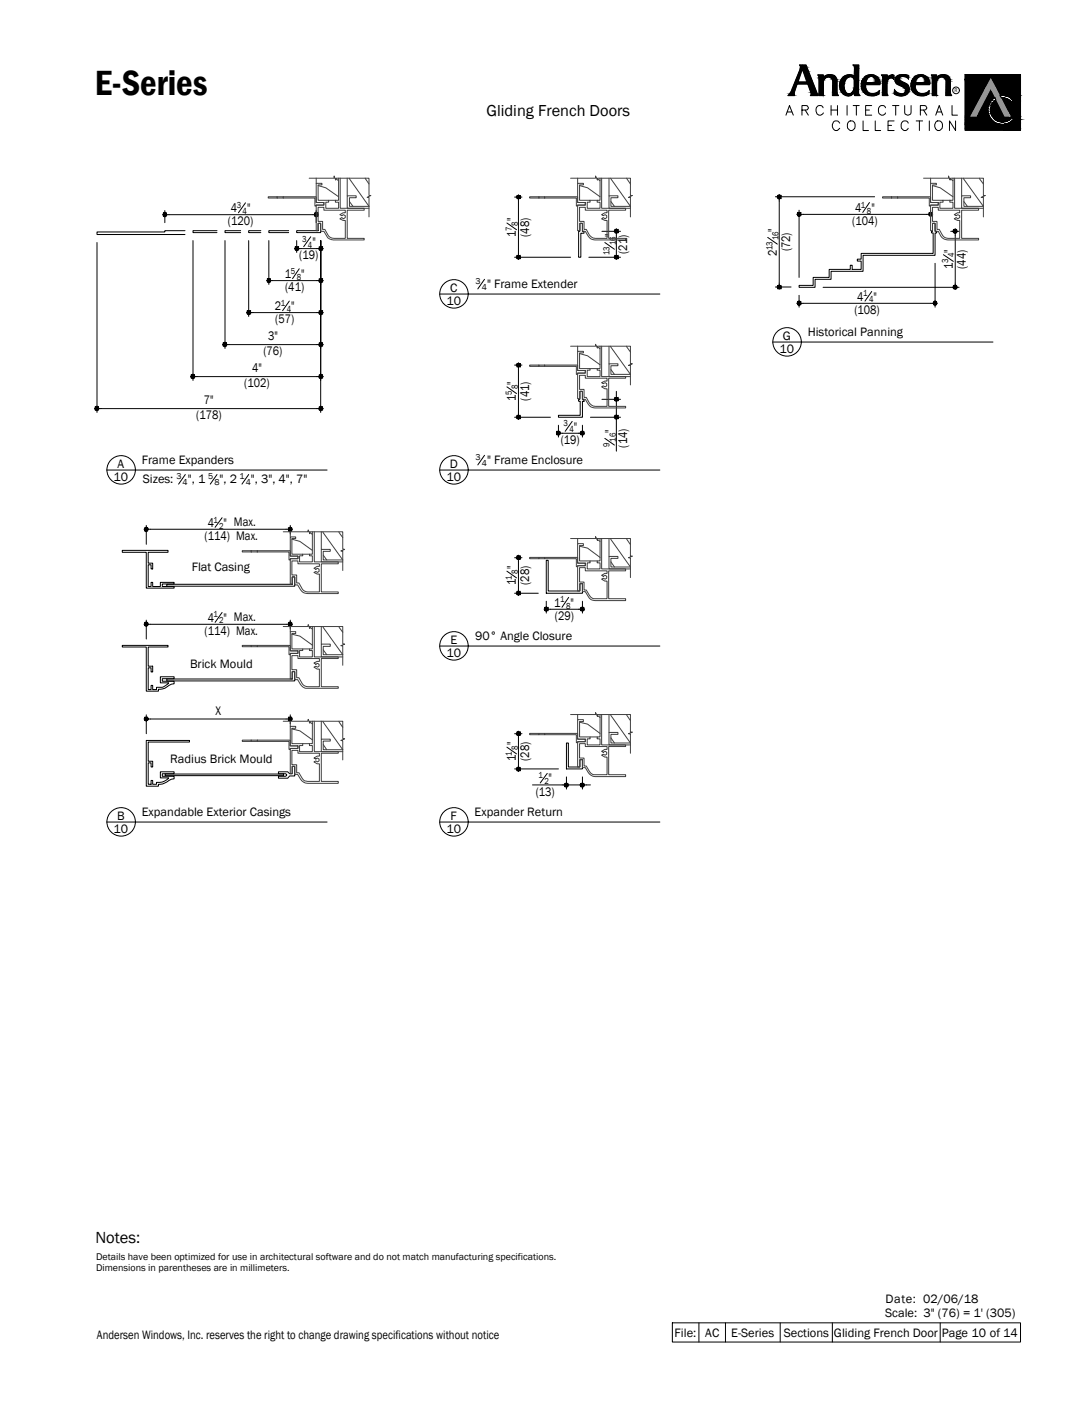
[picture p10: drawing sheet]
<svg xmlns="http://www.w3.org/2000/svg" width="216mm" height="279mm" viewBox="0 0 216 279" stroke-linecap="round" stroke-linejoin="round" font-family="sans-serif">
<defs><g id="words">
<text font-size="7.1" x="18.8" y="18.9">E-Series</text>
<text font-size="3.3" x="18.9" y="246.7">Notes:</text>
<text font-size="3.2" x="96.5" y="23">Gliding French Doors</text>
<g font-size="2.5">
<text x="45.2" y="44.7">(120)</text>
<text x="45.8" y="42.1">4</text>
<text x="49" y="42.1">&quot;</text>
<text x="102.4" y="47" transform="rotate(-90 102.4 47)">1</text>
<text x="102.4" y="43.9" transform="rotate(-90 102.4 43.9)">&quot;</text>
<text x="105" y="47" transform="rotate(-90 105 47)">(48)</text>
<text x="121.8" y="47" transform="rotate(-90 121.8 47)">&quot;</text>
<text x="154.1" y="46" transform="rotate(-90 154.1 46)">&quot;</text>
<text x="169.1" y="44.6">(104)</text>
<text x="169.7" y="42">4</text>
<text x="172.9" y="42">&quot;</text>
<text x="59.4" y="51.4">(19)</text>
<text x="62" y="48.8">&quot;</text>
<text x="124.5" y="50.3" transform="rotate(-90 124.5 50.3)">(21)</text>
<text x="154.1" y="50.8" transform="rotate(-90 154.1 50.8)">2</text>
<text x="156.8" y="49.9" transform="rotate(-90 156.8 49.9)">(72)</text>
<text x="189" y="53.5" transform="rotate(-90 189 53.5)">1</text>
<text x="189" y="50.2" transform="rotate(-90 189 50.2)">&quot;</text>
<text x="191.7" y="53.3" transform="rotate(-90 191.7 53.3)">(44)</text>
<text x="56.5" y="55.2">1</text>
<text x="56.6" y="57.8">(41)</text>
<text x="59.8" y="55.2">&quot;</text>
<text x="89.4" y="58">C</text>
<text x="96.7" y="57.2">&quot; Frame Extender</text>
<text x="170.1" y="59.7">4</text>
<text x="173.4" y="59.7">&quot;</text>
<text x="54.6" y="61.5">2</text>
<text x="54.6" y="64.1">(57)</text>
<text x="57.8" y="61.5">&quot;</text>
<text x="88.6" y="60.5">10</text>
<text x="169.6" y="62.3">(108)</text>
<text x="52.3" y="70.4">(76)</text>
<text x="53.2" y="67.6">3&quot;</text>
<text x="154.7" y="70">10</text>
<text x="155.3" y="67.5">G</text>
<text x="160.3" y="66.7">Historical Panning</text>
<text x="48.5" y="76.8">(102)</text>
<text x="50" y="73.9">4&quot;</text>
<text x="102.4" y="76.4" transform="rotate(-90 102.4 76.4)">&quot;</text>
<text x="38.9" y="83.1">(178)</text>
<text x="40.5" y="80.3">7&quot;</text>
<text x="102.4" y="79.6" transform="rotate(-90 102.4 79.6)">1</text>
<text x="105" y="79.5" transform="rotate(-90 105 79.5)">(41)</text>
<text x="111.3" y="88.1">(19)</text>
<text x="113.9" y="85.5">&quot;</text>
<text x="121.8" y="85.8" transform="rotate(-90 121.8 85.8)">&quot;</text>
<text x="124.5" y="88.8" transform="rotate(-90 124.5 88.8)">(14)</text>
<text x="22.5" y="95.4">10</text>
<text x="23.3" y="92.9">A</text>
<text x="28.1" y="92.1">Frame Expanders</text>
<text x="28.3" y="95.9">Sizes:</text>
<text x="37.3" y="95.9">&quot;, 1</text>
<text x="43.6" y="95.9">&quot;, 2</text>
<text x="49.8" y="95.9">&quot;, 3&quot;, 4&quot;, 7&quot;</text>
<text x="88.6" y="95.4">10</text>
<text x="89.3" y="92.9">D</text>
<text x="96.7" y="92.1">&quot; Frame Enclosure</text>
<text x="40.6" y="107.2">(114) Max.</text>
<text x="41.2" y="104.5">4</text>
<text x="44.3" y="104.5">&quot; Max.</text>
<text x="38" y="113.4">Flat Casing</text>
<text x="102.4" y="113" transform="rotate(-90 102.4 113)">&quot;</text>
<text x="102.4" y="116.1" transform="rotate(-90 102.4 116.1)">1</text>
<text x="105" y="116.1" transform="rotate(-90 105 116.1)">(28)</text>
<text x="40.6" y="126">(114) Max.</text>
<text x="41.2" y="123.4">4</text>
<text x="44.3" y="123.4">&quot; Max.</text>
<text x="110" y="120.4">1</text>
<text x="110.1" y="123">(29)</text>
<text x="113.2" y="120.4">&quot;</text>
<text x="88.6" y="130.3">10</text>
<text x="89.4" y="127.8">E</text>
<text x="94.3" y="127">90° Angle Closure</text>
<text x="37.7" y="132.6">Brick Mould</text>
<text x="42.7" y="141.9">X</text>
<text x="102.4" y="147.9" transform="rotate(-90 102.4 147.9)">&quot;</text>
<text x="33.8" y="151.4">Radius Brick Mould</text>
<text x="102.4" y="151.1" transform="rotate(-90 102.4 151.1)">1</text>
<text x="105" y="151" transform="rotate(-90 105 151)">(28)</text>
<text x="108.8" y="155.3">&quot;</text>
<text x="28.1" y="161.9">Expandable Exterior Casings</text>
<text x="94.2" y="162">Expander Return</text>
<text x="106.3" y="157.9">(13)</text>
<text x="22.5" y="165.2">10</text>
<text x="23.2" y="162.7">B</text>
<text x="88.6" y="165.2">10</text>
<text x="89.4" y="162.7">F</text>
<text x="175.6" y="261.3">Scale: 3&quot; (76) = 1' (305)</text>
<text x="175.7" y="258.5">Date: 02/06/18</text>
<text x="19.2" y="265.8">Andersen Windows, Inc. reserves the right to change drawing specifications without notice</text>
<text x="133.9" y="265.3">File:</text>
<text x="140" y="265.3">AC</text>
<text x="145.1" y="265.3">E-Series</text>
<text x="155.5" y="265.3">Sections</text>
<text x="165.5" y="265.4">Gliding French Door</text>
<text x="186.9" y="265.3">Page 10 of 14</text>
</g>
<g font-size="2">
<text x="19.1" y="250.1">Details have been optimized for use in architectural software and do not match manufacturing specifications.</text>
<text x="19.1" y="252.3">Dimensions in parentheses are in millimeters.</text>
</g>
<g font-size="1.8">
<text x="47" y="41.2">3</text>
<text x="170.8" y="41.2">1</text>
<text x="48.1" y="42.4">4</text>
<text x="60" y="48">3</text>
<text x="101.5" y="45.9" transform="rotate(-90 101.5 45.9)">7</text>
<text x="102.8" y="44.8" transform="rotate(-90 102.8 44.8)">8</text>
<text x="154.5" y="47.7" transform="rotate(-90 154.5 47.7)">16</text>
<text x="172" y="42.4">8</text>
<text x="61.1" y="49.1">4</text>
<text x="121" y="50.7" transform="rotate(-90 121 50.7)">13</text>
<text x="122.2" y="48.7" transform="rotate(-90 122.2 48.7)">16</text>
<text x="153.3" y="49.6" transform="rotate(-90 153.3 49.6)">13</text>
<text x="188.2" y="52.2" transform="rotate(-90 188.2 52.2)">3</text>
<text x="189.4" y="51" transform="rotate(-90 189.4 51)">4</text>
<text x="57.7" y="54.3">5</text>
<text x="58.9" y="55.6">8</text>
<text x="171.3" y="58.8">1</text>
<text x="55.7" y="60.7">1</text>
<text x="56.9" y="61.9">4</text>
<text x="172.5" y="60">4</text>
<text x="102.8" y="77.3" transform="rotate(-90 102.8 77.3)">8</text>
<text x="101.5" y="78.4" transform="rotate(-90 101.5 78.4)">5</text>
<text x="111.8" y="84.6">3</text>
<text x="113" y="85.8">4</text>
<text x="121" y="88.6" transform="rotate(-90 121 88.6)">9</text>
<text x="122.2" y="87.6" transform="rotate(-90 122.2 87.6)">16</text>
<text x="42.4" y="103.7">1</text>
<text x="43.5" y="104.9">2</text>
<text x="102.8" y="113.8" transform="rotate(-90 102.8 113.8)">8</text>
<text x="101.5" y="115.1" transform="rotate(-90 101.5 115.1)">1</text>
<text x="111.1" y="119.5">1</text>
<text x="42.4" y="122.5">1</text>
<text x="43.5" y="123.7">2</text>
<text x="112.3" y="120.8">8</text>
<text x="101.5" y="150" transform="rotate(-90 101.5 150)">1</text>
<text x="102.8" y="148.8" transform="rotate(-90 102.8 148.8)">8</text>
<text x="106.9" y="154.4">1</text>
<text x="108" y="155.6">2</text>
</g>
<g font-size="1.7">
<text x="94.4" y="56.4">3</text>
<text x="95.6" y="57.6">4</text>
<text x="35" y="95.1">3</text>
<text x="41.3" y="95.1">5</text>
<text x="47.5" y="95.1">1</text>
<text x="94.4" y="91.3">3</text>
<text x="95.6" y="92.5">4</text>
<text x="36.2" y="96.3">4</text>
<text x="42.6" y="96.3">8</text>
<text x="48.8" y="96.3">4</text>
</g>
<text font-size="1.1" x="189.4" y="18.3">R</text>
</g></defs>
<!-- layer: A-ANNO-TEXT -->
<g fill="#000" stroke="#000" stroke-width=".2">
<path d="M164.5 14.9h.4zM167.8 18.9h1zM179.1 14.9h.2zM179.2 18.7h.5zM182.6 18.9h.7zM182.6 18.9h.2zM187 14.9h.3zM196.6 17.5l.8 1.4h-1.6zM198.7 19.4h.4zM198.4 24.1h.9zM199.2 24.7h1.5zM201.5 24.9l.1 .4h-.1z"/>
<path d="M201.6 24.9h.3l-.2 .4zM202 24.9v.4h-.1z"/>
<path d="M156.9 18.6l.6 .1zM156.8 18.7h.7z"/>
<path d="M156.8 18.7l.7 .2v-.2zM156.8 18.7l.7 .2h-.8z"/>
<path d="M157.1 18.2h.5zM157.1 18.2h.5z"/>
<path d="M157.1 18.2l.4 .4 .1-.4zM157.1 18.2l.4 .4h-.6z"/>
<path d="M157.3 17.7l.3 .5 .1-.5zM157.3 17.7l.3 .5h-.5z"/>
<path d="M157.8 16.6l-.1 1.1 .4-1.1zM157.8 16.6l-.1 1.1h-.4z"/>
<path d="M158.8 13.9l-.7 2.5 .9-2.5zM158.8 13.9l-.7 2.5h-.2z"/>
<path d="M158.9 13.6l.1 .3 .1-.3zM158.9 13.6l.1 .3h-.2z"/>
<path d="M158.9 13.1l.4 .2v-.2zM158.9 13.1l.4 .2h-.4z"/>
<path d="M158.9 13.3l.2 .3 .2-.3zM158.9 13.3l.2 .3h-.2z"/>
<path d="M158.9 13l1 .1zM158.9 13l1 .1z"/>
<path d="M159.3 13.1l.7 .2-.1-.2zM159.3 13.1l.7 .2h-.7z"/>
<path d="M159.3 13.3l.9 .6-.2-.6zM159.3 13.3l.9 .6h-.7z"/>
<path d="M159.5 13.9l.8 .3-.1-.3zM159.5 13.9l.8 .3h-.8z"/>
<path d="M159.5 14.2l1.7 2.2-.9-2.2zM159.5 14.2l1.7 2.2h-.9z"/>
<path d="M157.9 16.4l3.3 .2v-.2zM157.9 16.4l3.3 .2h-3.4z"/>
<path d="M160.4 16.6l1.5 1.8-.7-1.8zM160.4 16.6l1.5 1.8h-.9z"/>
<path d="M161 18.4l1.1 .3-.2-.3zM161 18.4l1.1 .3h-1z"/>
<path d="M161.1 18.7l1 .1v-.1zM161.1 18.7l1 .1h-1.1z"/>
<path d="M161 18.8l1.1 .1zM161 18.8l1.1 .1z"/>
<path d="M162.6 15l.6 .4v-.4zM162.6 15l.6 .4h-.6z"/>
<path d="M162.6 15.4l.6 .2v-.2zM162.6 15.4l.6 .2h-.6z"/>
<path d="M162.6 15h.7zM162.6 15h.6z"/>
<path d="M162.6 16.3l.7 2.4v-2.4zM162.6 16.3l.7 2.4h-.7z"/>
<path d="M162.6 18.7l.7 .2v-.2zM162.6 18.7l.7 .2h-.7z"/>
<path d="M162.6 15.9l.7 .4v-.4zM162.6 15.9l.7 .4h-.7z"/>
<path d="M162.6 15.6l.7 .3 .2-.3zM162.6 15.6l.7 .3h-.7z"/>
<path d="M163.4 15.5l.1 .1 .1-.1zM163.2 15.6l.2-.1 .1 .1z"/>
<path d="M163.7 15.2l-.1 .3 .4-.3zM163.4 15.5l.3-.3-.1 .3z"/>
<path d="M163.8 15.2h.5zM163.7 15.2h.3z"/>
<path d="M163.8 15.2h.5zM163.8 15.2h.6z"/>
<path d="M163.8 15.2h.5zM163.8 15.2h.5z"/>
<path d="M164.5 14.9l.7 .1zM164.2 15h1z"/>
<path d="M164.2 15h1zM164.2 15h1z"/>
<path d="M164.2 15l1.3 .1-.3-.1zM163.9 15.1l.3-.1 1.3 .1z"/>
<path d="M163.9 15.1l1.7 .1zM163.9 15.1l1.7 .1z"/>
<path d="M164.4 15.2h1.2zM164.4 15.2h1.2z"/>
<path d="M164.5 15.2h1.1zM164.5 15.2h1.1z"/>
<path d="M164.8 15.2l.9 .1zM164.8 15.2l.9 .1z"/>
<path d="M165 15.3l.7 .1v-.1zM165 15.3l.7 .1h-.6z"/>
<path d="M165.1 15.4l.8 .2-.2-.2zM165.1 15.4l.8 .2h-.7z"/>
<path d="M165.2 15.6l.7 .1v-.1zM165.2 15.6l.7 .1h-.6z"/>
<path d="M165.3 15.7l.6 .2v-.2zM165.3 15.7l.6 .2h-.6z"/>
<path d="M165.3 15.9l.7 .2-.1-.2zM165.3 15.9l.7 .2h-.6z"/>
<path d="M165.4 16.1h.6zM165.4 16.1h.6z"/>
<path d="M165.4 16.1l.6 2.2v-2.2zM165.4 16.1l.6 2.2h-.6z"/>
<path d="M165.4 18.3l.7 .4-.1-.4zM165.4 18.3l.7 .4h-.7z"/>
<path d="M165.4 18.7l.7 .2v-.2zM165.4 18.7l.7 .2h-.7z"/>
<path d="M166.8 17l.5 .1zM166.8 17l.5 .1z"/>
<path d="M166.7 17.1l.8 .6-.2-.6zM166.7 17.1l.8 .6h-.7z"/>
<path d="M166.9 16.2l.6 .2v-.2zM166.9 16.2l.6 .2h-.7z"/>
<path d="M166.8 16.4l.5 .6 .2-.6zM166.8 16.4l.5 .6h-.5z"/>
<path d="M166.8 17.7l.7 .1zM166.8 17.7l.7 .1z"/>
<path d="M166.8 17.8l.9 .5-.2-.5zM166.8 17.8l.9 .5h-.6z"/>
<path d="M166.9 15.9l.6 .3 .1-.3zM166.9 15.9l.6 .3h-.6z"/>
<path d="M167.1 18.3l.7 .1-.1-.1zM167.1 18.3l.7 .1z"/>
<path d="M167.3 18.4l.7 .2-.2-.2zM167.3 18.4l.7 .2h-.5z"/>
<path d="M167.3 15.5l.6 .1zM167.3 15.5l.6 .1z"/>
<path d="M167.3 15.6l.3 .3 .3-.3zM167.3 15.6l.3 .3h-.7z"/>
<path d="M167.5 18.6l.6 .1zM167.5 18.6l.6 .1z"/>
<path d="M167.5 18.7h.9zM167.5 18.7h.9z"/>
<path d="M167.6 15.2l.3 .3 .4-.3zM167.3 15.5l.3-.3 .3 .3z"/>
<path d="M167.6 15.2h.9zM167.6 15.2h.7z"/>
<path d="M167.6 18.7h.9zM167.6 18.7h.9z"/>
<path d="M167.8 15.1h1zM167.6 15.2h.9z"/>
<path d="M167.9 18.9h.9zM167.9 18.9h.4z"/>
<path d="M168.6 14.9l.3 .1zM168.1 15h.8z"/>
<path d="M168.5 18.7h.5zM168.5 18.7h.5z"/>
<path d="M167.6 18.7l1.2 .2 .2-.2zM167.6 18.7l1.2 .2h-1zM167.8 18.9h1z"/>
<path d="M168.1 15h.9zM168.1 15h.9z"/>
<path d="M168.1 15l1.1 .1-.2-.1zM167.8 15.1l.3-.1 1.1 .1z"/>
<path d="M168.9 18.7h.1zM168.5 18.7h.5z"/>
<path d="M168.9 18.6h.3zM168.9 18.6l.1 .1z"/>
<path d="M168.8 15.1l.6 .1zM168.8 15.1l.6 .1z"/>
<path d="M169.1 18.5l.1 .1v-.1zM168.9 18.6l.2-.1 .1 .1z"/>
<path d="M169.2 15.2l.4 .2zM169.2 15.2l.4 .2z"/>
<path d="M169.5 18l-.3 .5zM169.5 18l-.3 .5h-.1z"/>
<path d="M169.7 15.4h.6zM169.7 15.4h.6z"/>
<path d="M169.4 15.4h.3zM169.4 15.4h.3z"/>
<path d="M169.6 17.7v.3l.1-.3zM169.6 17.7l-.1 .3z"/>
<path d="M169.6 17.6h.1zM169.6 17.6l.1 .1z"/>
<path d="M169.6 17.4l.7 .2v-.2zM169.6 17.4l.7 .2h-.7z"/>
<path d="M169.7 17.6l.6 .1zM169.7 17.6l.6 .1z"/>
<path d="M169.7 17.7l.6 .7v-.7zM169.7 17.7l.6 .7h-.6z"/>
<path d="M169.7 18.4l.6 .4v-.4zM169.7 18.4l.6 .4h-.6z"/>
<path d="M169.6 13l.7 .1zM169.6 13l.7 .1z"/>
<path d="M169.6 13.1l.7 .4v-.4zM169.6 13.1l.7 .4h-.6z"/>
<path d="M169.7 13.5l.6 1.9v-1.9zM169.7 13.5l.6 1.9h-.6z"/>
<path d="M169.4 15.4l.9 .1v-.1zM169.4 15.4l.9 .1h-.8z"/>
<path d="M169.5 15.5l.8 .4v-.4zM169.5 15.5l.8 .4h-.7z"/>
<path d="M169.6 15.9l.7 1.5v-1.5zM169.6 15.9l.7 1.5h-.7z"/>
<path d="M169.7 18.8l.7 .1zM169.7 18.8l.7 .1z"/>
<path d="M171 16.6h3.5zM171 16.6h3.5z"/>
<path d="M171.6 18.3h.6zM171.6 18.3h.6z"/>
<path d="M171 16.6l.6 .5v-.5zM171 16.6l.6 .5h-.6z"/>
<path d="M171 17.1l.6 .1v-.1zM171 17.1l.6 .1h-.6z"/>
<path d="M171 17.2l.7 .4-.1-.4zM171 17.2l.7 .4h-.6z"/>
<path d="M171.1 16.1l.5 .4 .1-.4zM171.1 16.1l.5 .4h-.5z"/>
<path d="M171.1 17.6h.6zM171.1 17.6h.6z"/>
<path d="M171.1 17.6l.8 .4-.2-.4zM171.1 17.6l.8 .4h-.6z"/>
<path d="M171.3 15.8l.4 .3 .1-.3zM171.3 15.8l.4 .3h-.6z"/>
<path d="M171.3 18h.6zM171.3 18h.6z"/>
<path d="M171.3 18l.9 .3-.3-.3zM171.3 18l.9 .3h-.6z"/>
<path d="M171.4 15.6l.4 .2 .2-.2zM171.4 15.6l.4 .2h-.5z"/>
<path d="M171.7 15.4l.3 .2 .2-.2zM171.4 15.6l.3-.2 .3 .2z"/>
<path d="M171.6 18.3l.9 .3-.3-.3zM171.6 18.3l.9 .3h-.6z"/>
<path d="M171.8 15.2l.4 .2 .1-.2zM171.8 15.2l.4 .2h-.5z"/>
<path d="M172.3 15h1.1zM172.3 15h1.1z"/>
<path d="M172.1 15.1l.2 .1 .2-.1zM171.8 15.2l.3-.1 .2 .1z"/>
<path d="M171.9 18.6l.9 .1zM171.9 18.6l.9 .1z"/>
<path d="M172 18.7h.9zM172 18.7h.9z"/>
<path d="M172.3 15h.6zM172.1 15.1h.4z"/>
<path d="M172.8 18.9h.1zM172.8 18.9h.6z"/>
<path d="M172.9 14.9l.5 .1zM172.3 15h1.1z"/>
<path d="M172.3 15h1.1zM172.3 15h1.1z"/>
<path d="M173.4 18.7h.6zM173.4 18.7h.6z"/>
<path d="M172.1 18.7h1.3zM172.1 18.7h1.3z"/>
<path d="M172.9 15l.7 .1zM172.9 15l.7 .1z"/>
<path d="M173.3 15.1l.5 .1zM173.3 15.1l.5 .1z"/>
<path d="M172.4 18.9h1.2zM172.4 18.9h1z"/>
<path d="M173.4 15.2l.5 .2zM173.4 15.2l.5 .2z"/>
<path d="M172.3 18.8h1.6zM172.3 18.8l1.3 .1z"/>
<path d="M173.6 15.4l.5 .2-.2-.2zM173.6 15.4l.5 .2h-.4z"/>
<path d="M172.1 18.7h1.9zM172.1 18.7l1.8 .1z"/>
<path d="M173.7 15.6l.6 .1-.2-.1zM173.7 15.6l.6 .1h-.5z"/>
<path d="M173.7 18.6l.3 .1 .2-.1zM173.4 18.7l.3-.1 .3 .1z"/>
<path d="M173.8 15.7l.6 .2-.1-.2zM173.8 15.7l.6 .2h-.6z"/>
<path d="M174.4 18.3l-.1 .1zM174.4 18.3l-.1 .1z"/>
<path d="M174.3 18.4v.1zM173.9 18.5l.4-.1v.1z"/>
<path d="M173.9 18.5h.4zM173.7 18.6h.5z"/>
<path d="M173.8 15.9l.6 .2v-.2zM173.8 15.9l.6 .2h-.5z"/>
<path d="M173.9 16.1l.5 .2v-.2zM173.9 16.1l.5 .2h-.6z"/>
<path d="M173.8 16.3h.7zM173.8 16.3h.7z"/>
<path d="M173.8 16.3l.7 .2v-.2zM173.8 16.3l.7 .2h-.8z"/>
<path d="M173.7 16.5h.8zM173.4 16.5h1.1z"/>
<path d="M171.1 16.5l3.4 .1zM171.1 16.5l3.4 .1z"/>
<path d="M171 16.6h3.5zM171 16.6h3.5z"/>
<path d="M175.2 15h.7zM175.2 15h.7z"/>
<path d="M175.2 15l.7 .4v-.4zM175.2 15l.7 .4h-.6z"/>
<path d="M175.3 15.4l.6 .5v-.5zM175.3 15.4l.6 .5h-.6z"/>
<path d="M175.3 16.5l.6 2v-2zM175.3 16.5l.6 2h-.6z"/>
<path d="M175.3 18.5l.7 .3-.1-.3zM175.3 18.5l.7 .3h-.7z"/>
<path d="M175.3 16.2l.6 .3 .1-.3zM175.3 16.2l.6 .3h-.6z"/>
<path d="M175.3 18.8l.7 .1zM175.3 18.8l.7 .1z"/>
<path d="M175.3 15.9l.7 .3v-.3zM175.3 15.9l.7 .3h-.7z"/>
<path d="M176 15.8v.1zM176 15.8l-.1 .1z"/>
<path d="M176.2 15.5l-.1 .3zM176.2 15.5l-.2 .3z"/>
<path d="M176.3 15.4h.5zM176.3 15.4h.5z"/>
<path d="M176.3 15.4h.2zM176.3 15.4h.5z"/>
<path d="M176.3 15.4v.1l.2-.1zM176.3 15.4l-.1 .1z"/>
<path d="M177 15h.2zM176.9 15h.3z"/>
<path d="M176.9 15h.3zM176.9 15h.3z"/>
<path d="M176.4 15.3l.8 .1zM176.3 15.4h.9z"/>
<path d="M176.8 15.4h.4zM176.8 15.4h.4z"/>
<path d="M176.9 15.4h.3zM176.9 15.4h.3z"/>
<path d="M177.1 15.4l.1 .1zM177.1 15.4l.1 .1z"/>
<path d="M176.9 15h.4zM176.9 15h.4z"/>
<path d="M176.9 15l.4 .1zM176.6 15.1h.7z"/>
<path d="M176.6 15.1l.6 .2 .1-.2zM176.6 15.1l.6 .2h-.8z"/>
<path d="M177.8 15.5h.6zM177.8 15.5h.6z"/>
<path d="M177.6 18.2l.2 .1zM177.6 18.2l.2 .1h-.2z"/>
<path d="M177.6 18.3l.5 .2zM177.6 18.3l.5 .2h-.5z"/>
<path d="M177.6 18.5l.7 .1zM177.6 18.5l.7 .1z"/>
<path d="M177.6 18.6l.9 .1zM177.6 18.6l.9 .1z"/>
<path d="M177.7 15.7l.7 .2-.1-.2zM177.7 15.7l.7 .2h-.7z"/>
<path d="M177.8 15.5l.5 .2 .1-.2zM177.8 15.5l.5 .2h-.6zM177.7 15.7h.6zM177.7 15.7h.6z"/>
<path d="M177.7 15.9h.7zM177.7 15.9h.7z"/>
<path d="M177.7 15.9l.8 .1zM177.7 15.9l.8 .1z"/>
<path d="M177.9 15.3l.5 .1zM177.9 15.3l.5 .1z"/>
<path d="M177.9 15.4l.5 .1v-.1zM177.9 15.4l.5 .1h-.6z"/>
<path d="M177.7 16l.9 .1-.1-.1zM177.7 16l.9 .1h-.9z"/>
<path d="M177.8 18.7h.8zM177.8 18.7h.8z"/>
<path d="M178 15.2h.6zM178 15.2l.4 .1z"/>
<path d="M177.7 16.1l.9 .1zM177.7 16.1l.9 .1z"/>
<path d="M178.1 15.2h.5zM178 15.2h.6z"/>
<path d="M177.7 16.2h1.1zM177.7 16.2h1.1z"/>
<path d="M177.8 18.7h1.1zM177.8 18.7h1.1z"/>
<path d="M178.2 15.1h.6zM178.1 15.2h.5z"/>
<path d="M177.8 16.2l1.3 .2-.3-.2zM177.8 16.2l1.3 .2h-1.2z"/>
<path d="M178.3 15.1h.6zM178.2 15.1h.6z"/>
<path d="M177.9 16.4l1.5 .1-.3-.1zM177.9 16.4l1.5 .1h-1.4z"/>
<path d="M178.4 15h.7zM178.4 15l.5 .1z"/>
<path d="M178.7 18.9h.4zM178.7 18.9h.4zM178.7 18.9h.4z"/>
<path d="M178.4 18.9h.8zM178.4 18.9h.7z"/>
<path d="M179.1 14.9h.4zM178.8 14.9h.7zM178.8 14.9h.7zM178.8 14.9h.7z"/>
<path d="M178 16.5l1.5 .1zM178 16.5l1.5 .1z"/>
<path d="M178.1 16.6h1.5zM178.1 16.6h1.5z"/>
<path d="M178.1 18.9h1.4zM178.1 18.9h1.4z"/>
<path d="M178.3 18.9h1.2zM178.3 18.9h.9z"/>
<path d="M178.8 14.9l1.1 .1zM178.5 15h1.4z"/>
<path d="M178.2 16.6l1.5 .1zM178.2 16.6l1.5 .1z"/>
<path d="M177.9 18.7l1.6 .2 .1-.2zM177.9 18.7l1.6 .2h-1.4z"/>
<path d="M178.3 16.7l1.6 .1-.2-.1zM178.3 16.7l1.6 .1h-1.4z"/>
<path d="M179.1 18.7h.6zM178.9 18.7h.7z"/>
<path d="M179.4 18.7h.4zM179.2 18.7h.5zM179.1 18.7h.6z"/>
<path d="M179.8 18h.5zM179.8 18h.5z"/>
<path d="M178.5 16.8l1.6 .2-.2-.2zM178.5 16.8l1.6 .2h-1.1z"/>
<path d="M178.5 15h1.5zM178.5 15h1.5z"/>
<path d="M178.5 15h1.6zM178.4 15h1.7z"/>
<path d="M179.6 18.5l.2 .2 .2-.2zM179.4 18.7l.2-.2 .2 .2z"/>
<path d="M179.1 15h1.1zM179.1 15h1.1z"/>
<path d="M179 17l1.2 .1zM179 17l1.2 .1z"/>
<path d="M179.7 18.3l.3 .2 .1-.2zM179.7 18.3l.3 .2h-.4zM179.6 18.5h.4zM179.6 18.5h.4z"/>
<path d="M179.3 15l.9 .1zM179.3 15l.9 .1z"/>
<path d="M179.5 15.1l.7 .1zM179.5 15.1l.7 .1z"/>
<path d="M179.8 15.2l.4 .1v-.1zM179.8 15.2l.4 .1z"/>
<path d="M180 15.3l.2 .1zM180 15.3l.2 .1z"/>
<path d="M179.1 17.1l1.1 .1v-.1zM179.1 17.1l1.1 .1z"/>
<path d="M179.8 18.3h.4zM179.8 18.3h.3z"/>
<path d="M179.3 17.2l1 .1-.1-.1zM179.3 17.2l1 .1h-.8z"/>
<path d="M179.8 18.2l.4 .1v-.1zM179.8 18.2l.4 .1h-.4z"/>
<path d="M179.5 17.3l.8 .2v-.2zM179.5 17.3l.8 .2h-.7zM179.6 17.5h.7zM179.6 17.5h.7z"/>
<path d="M179.6 17.5l.7 .1v-.1zM179.6 17.5l.7 .1h-.5z"/>
<path d="M179.8 17.6l.5 .1v-.1zM179.8 17.6l.5 .1h-.5z"/>
<path d="M179.8 17.7l.5 .1zM179.8 17.7l.5 .1z"/>
<path d="M179.8 17.8l.5 .2v-.2zM179.8 17.8l.5 .2h-.5z"/>
<path d="M179.8 18l.4 .2 .1-.2zM179.8 18l.4 .2h-.4z"/>
<path d="M180.9 16.6h3.4zM180.9 16.6h3.4z"/>
<path d="M181.2 18h.5zM181.2 18h.5z"/>
<path d="M180.9 17.1l.6 .1v-.1zM180.9 17.1l.6 .1h-.6z"/>
<path d="M180.9 17.2l.7 .4-.1-.4zM180.9 17.2l.7 .4h-.6z"/>
<path d="M181.5 18.3h.6zM181.5 18.3h.6z"/>
<path d="M180.9 16.6l.6 .5 .1-.5zM180.9 16.6l.6 .5h-.6z"/>
<path d="M181 17.6h.6zM181 17.6h.6z"/>
<path d="M181 17.6l.7 .4-.1-.4zM181 17.6l.7 .4h-.5z"/>
<path d="M181 16.1l.5 .4 .1-.4zM181 16.1l.5 .4h-.6z"/>
<path d="M181.2 15.8l.4 .3 .1-.3zM181.2 15.8l.4 .3h-.6z"/>
<path d="M181.2 18l.9 .3-.4-.3zM181.2 18l.9 .3h-.6z"/>
<path d="M181.3 15.6l.4 .2 .1-.2zM181.3 15.6l.4 .2h-.5z"/>
<path d="M181.6 15.4l.2 .2 .2-.2zM181.6 15.4l.2 .2h-.5z"/>
<path d="M181.5 18.3l.9 .3-.3-.3zM181.5 18.3l.9 .3h-.7z"/>
<path d="M182.2 15h1.1zM182.2 15h1.1z"/>
<path d="M181.7 15.2l.3 .2 .2-.2zM181.6 15.4l.1-.2 .3 .2z"/>
<path d="M182 15.1l.2 .1 .2-.1zM181.7 15.2l.3-.1 .2 .1z"/>
<path d="M181.7 18.6l.9 .1zM181.7 18.6l.9 .1z"/>
<path d="M181.9 18.7h.9zM181.9 18.7h.9z"/>
<path d="M182.7 14.9l.6 .1zM182.2 15h1.1z"/>
<path d="M182.1 15h.7zM182 15.1h.4z"/>
<path d="M181.9 18.7h1.3zM181.9 18.7h1.3z"/>
<path d="M182.2 15h1.1zM182.2 15h1.1z"/>
<path d="M182.8 15l.7 .1zM182.8 15l.7 .1z"/>
<path d="M183.1 15.1l.6 .1zM183.1 15.1l.6 .1z"/>
<path d="M182.3 18.9h1.2zM182.3 18.9h1z"/>
<path d="M183.3 15.2l.5 .2zM183.3 15.2l.5 .2z"/>
<path d="M183.7 16.3h.6zM183.7 16.3h.6z"/>
<path d="M182.1 18.8h1.7zM182.1 18.8l1.4 .1z"/>
<path d="M183.5 15.4l.5 .2-.2-.2zM183.5 15.4l.5 .2h-.4z"/>
<path d="M183.3 18.7h.6zM183.2 18.7h.7z"/>
<path d="M182 18.7h1.9zM182 18.7l1.8 .1z"/>
<path d="M183.6 15.6l.6 .1-.2-.1zM183.6 15.6l.6 .1h-.6z"/>
<path d="M183.6 18.6l.3 .1 .2-.1zM183.3 18.7l.3-.1 .3 .1z"/>
<path d="M183.6 15.7l.6 .2v-.2zM183.6 15.7l.6 .2h-.5z"/>
<path d="M183.7 15.9l.6 .2-.1-.2zM183.7 15.9l.6 .2h-.5z"/>
<path d="M184.2 18.3v.1zM184.2 18.3l-.1 .1z"/>
<path d="M184.1 18.4l.1 .1zM183.8 18.5l.3-.1 .1 .1z"/>
<path d="M183.8 18.5h.4zM183.6 18.6h.5z"/>
<path d="M183.8 16.1l.5 .2v-.2zM183.8 16.1l.5 .2h-.6z"/>
<path d="M183.7 16.3l.6 .2v-.2zM183.7 16.3l.6 .2h-.8z"/>
<path d="M183.5 16.5h.8zM183.3 16.5h1z"/>
<path d="M180.9 16.5l3.4 .1zM180.9 16.5l3.4 .1z"/>
<path d="M180.9 16.6h3.4zM180.9 16.6h3.4z"/>
<path d="M185.1 15.4l.6 .2v-.2zM185.1 15.4l.6 .2h-.6z"/>
<path d="M185 15h.7zM185 15h.7z"/>
<path d="M185 15l.7 .4v-.4zM185 15l.7 .4h-.6z"/>
<path d="M185.1 16.3l.6 2.4v-2.4zM185.1 16.3l.6 2.4h-.6z"/>
<path d="M185.1 18.7l.6 .2v-.2zM185.1 18.7l.6 .2h-.6z"/>
<path d="M185.1 15.9l.6 .4 .1-.4zM185.1 15.9l.6 .4h-.6z"/>
<path d="M185.1 15.6l.7 .3 .2-.3zM185.1 15.6l.7 .3h-.7z"/>
<path d="M185.9 15.5l.1 .1 .1-.1zM185.7 15.6l.2-.1 .1 .1z"/>
<path d="M186.2 15.2l-.1 .3 .3-.3zM185.9 15.5l.3-.3-.1 .3z"/>
<path d="M186.6 15h1.1zM186.6 15h1.1z"/>
<path d="M186.3 15.2h.5zM186.3 15.2h.6z"/>
<path d="M186.3 15.2h.5zM186.3 15.2h.5z"/>
<path d="M186.3 15.2h.5zM186.3 15.2h.1z"/>
<path d="M187 14.9l.7 .1zM186.6 15h1.1z"/>
<path d="M186.6 15l1.4 .1zM186.4 15.1l.2-.1 1.4 .1z"/>
<path d="M186.4 15.1l1.6 .1zM186.3 15.2h1.7z"/>
<path d="M186.9 15.2h1.1zM186.9 15.2h1.1z"/>
<path d="M187 15.2h1.1zM187 15.2h1.1z"/>
<path d="M187.3 15.2l.9 .1zM187.3 15.2l.9 .1z"/>
<path d="M187.5 15.3l.7 .1v-.1zM187.5 15.3l.7 .1h-.6z"/>
<path d="M187.6 15.4l.7 .2-.1-.2zM187.6 15.4l.7 .2h-.6z"/>
<path d="M187.7 15.6l.7 .1-.1-.1zM187.7 15.6l.7 .1h-.6z"/>
<path d="M187.8 15.7l.6 .2v-.2zM187.8 15.7l.6 .2h-.6z"/>
<path d="M187.8 15.9l.7 .2-.1-.2zM187.8 15.9l.7 .2h-.7z"/>
<path d="M187.8 16.1h.7zM187.8 16.1h.7z"/>
<path d="M187.8 16.1l.7 2.2v-2.2zM187.8 16.1l.7 2.2h-.7z"/>
<path d="M187.8 18.3l.7 .4v-.4zM187.8 18.3l.7 .4h-.7z"/>
<path d="M187.8 18.7l.8 .2-.1-.2zM187.8 18.7l.8 .2h-.8z"/>
<path d="M191.5 15.7l1.2 7.3 3.9-7.3zM191.5 15.7l1.2 7.3h-1.2z"/>
<path d="M195.3 19.9l1.2 .4 .2-.4zM195.3 19.9l1.2 .4h-1.4z"/>
<path d="M195.5 19.6l1.2 .3 .3-.3zM195.5 19.6l1.2 .3h-1.4z"/>
<path d="M195.8 18.9l1.8 .5-.2-.5zM195.8 18.9l1.8 .5h-1.9z"/>
<path d="M195.7 19.4l1.3 .2 .4-.2zM195.7 19.4l1.3 .2h-1.5z"/>
<path d="M197.4 19.4l.3 .4-.1-.4zM197.4 19.4l.3 .4h-.1z"/>
<path d="M197.6 19.8l.3 .3zM197.4 20.1l.2-.3 .3 .3z"/>
<path d="M198.3 19l.4 .4zM198.3 19l.4 .4z"/>
<path d="M198.3 18.9h.7zM198.3 18.9l.1 .1z"/>
<path d="M198.6 19.4l.9 .1zM198.6 19.4l.9 .1z"/>
<path d="M198.6 19.5l1.2 .1zM198.6 19.5l1.2 .1h-1.2z"/>
<path d="M198.6 19.6l1.6 .2-.4-.2zM198.6 19.6l1.6 .2h-1.4z"/>
<path d="M198.8 19.8l1.7 .2-.3-.2zM198.8 19.8l1.7 .2h-1.7z"/>
<path d="M198.8 20l1.7 .1zM198.8 20l1.7 .1z"/>
<path d="M191.5 14.8l11 .9v-.9zM191.5 14.8l11 .9h-11z"/>
<path d="M196.6 15.7l5.9 3.2v-3.2zM196.6 15.7l5.9 3.2h-4.2z"/>
<path d="M199 18.9l3.5 .1zM199 18.9l3.5 .1z"/>
<path d="M199.4 19l3.1 .1v-.1zM199.4 19l3.1 .1h-2.6z"/>
<path d="M199.9 19.1l2.6 .2v-.2zM199.9 19.1l2.6 .2h-2.2z"/>
<path d="M200.3 19.3l2.2 .3v-.3zM200.3 19.3l2.2 .3h-1.8z"/>
<path d="M200.7 19.6l1.8 .3v-.3zM200.7 19.6l1.8 .3h-1.5z"/>
<path d="M201 19.9l1.5 .2v-.2zM201 19.9l1.5 .2h-1.6z"/>
<path d="M102.6 39.4l.3 .1v-.4zM102.9 39.1l.3 .3-.3 .1zM102.9 39.1l.3 .3 .1-.3z"/>
<path d="M102.6 38.9l.3 .2v-.4zM102.6 38.9l.3 .2h-.4zM102.5 39.1l.1 .3 .3-.3z"/>
<path d="M102.9 39.1h.4l-.1-.2zM102.9 38.7l.3 .2-.3 .2z"/>
<path d="M194.4 21.6l1.6 .4v-.4zM194.4 21.6l1.6 .4h-1.8z"/>
<path d="M194.2 22l1.9 .5-.1-.5zM194.2 22l1.9 .5h-2.1z"/>
<path d="M194.7 21.1l1.3 .5 .1-.5zM194.7 21.1l1.3 .5h-1.6z"/>
<path d="M194 22.5l2.3 .4-.2-.4zM194 22.5l2.3 .4h-2.6z"/>
<path d="M194.9 20.7l1.2 .4 .2-.4zM194.9 20.7l1.2 .4h-1.4z"/>
<path d="M193.7 22.9l2.6 .1v-.1zM193.7 22.9l2.6 .1h-2.6z"/>
<path d="M191.5 23l5 .4-.2-.4zM191.5 23l5 .4h-5z"/>
<path d="M195.1 20.3l1.2 .4 .2-.4zM195.1 20.3l1.2 .4h-1.4z"/>
<path d="M191.5 23.4l5.2 .3-.2-.3zM191.5 23.4l5.2 .3h-5.2z"/>
<path d="M191.5 23.7l5.5 .3-.3-.3zM191.5 23.7l5.5 .3h-5.5z"/>
<path d="M191.5 24l5.9 .3-.4-.3zM191.5 24l5.9 .3h-5.9z"/>
<path d="M191.5 24.3l6.4 .2-.5-.2zM191.5 24.3l6.4 .2h-6.4z"/>
<path d="M197.4 20.1l.6 .2-.1-.2zM197.4 20.1l.6 .2h-.9z"/>
<path d="M191.5 24.5l6.8 .1-.4-.1zM191.5 24.5l6.8 .1h-6.8z"/>
<path d="M197.1 20.3l1.1 .3-.2-.3zM197.1 20.3l1.1 .3h-1.3z"/>
<path d="M196.9 20.6l1.4 .3-.1-.3zM196.9 20.6l1.4 .3h-1.6z"/>
<path d="M196.7 20.9l1.8 .4-.2-.4zM196.7 20.9l1.8 .4h-1.9z"/>
<path d="M191.5 24.6l7.3 .1zM191.5 24.6l7.3 .1z"/>
<path d="M198.4 24.1l.8 .1zM198.7 24.2h.5z"/>
<path d="M196.6 21.3l2.1 .4-.2-.4zM196.6 21.3l2.1 .4h-2.2z"/>
<path d="M196.5 21.7l2.4 .4-.2-.4zM196.5 21.7l2.4 .4h-2.4z"/>
<path d="M196.5 22.1l2.6 .3-.2-.3zM196.5 22.1l2.6 .3h-2.5z"/>
<path d="M196.6 22.4l2.7 .4-.2-.4zM196.6 22.4l2.7 .4h-2.6z"/>
<path d="M196.7 22.8l2.7 .2-.1-.2zM196.7 22.8l2.7 .2h-2.5z"/>
<path d="M198.3 24.1h1.3zM198.3 24.1h1z"/>
<path d="M198.1 24.1h1.6zM198.1 24.1h1.5z"/>
<path d="M197.9 24h2zM197.9 24l1.8 .1z"/>
<path d="M197.7 23.9l2.2 .1 .2-.1zM197.7 23.9l2.2 .1h-2z"/>
<path d="M197.6 23.8h2.7zM197.6 23.8l2.5 .1z"/>
<path d="M197.4 23.7l2.9 .1 .1-.1zM197.4 23.7l2.9 .1h-2.7z"/>
<path d="M198.9 20.1l1.8 .1-.2-.1zM198.9 20.1l1.8 .1h-1.7z"/>
<path d="M197.3 23.6l3.1 .1 .1-.1zM197.3 23.6l3.1 .1h-3z"/>
<path d="M197.2 23.4l3.3 .2 .2-.2zM197.2 23.4l3.3 .2h-3.2z"/>
<path d="M199.3 24.6l1.4 .1zM199.2 24.7h1.5zM198.8 24.7h1.9z"/>
<path d="M191.5 24.7l9.2 .1zM191.5 24.7l9.2 .1z"/>
<path d="M197.1 23.3l3.6 .1 .1-.1zM197.1 23.3l3.6 .1h-3.5z"/>
<path d="M191.5 24.8l9.4 .7v-.7zM191.5 24.8l9.4 .7h-9.4z"/>
<path d="M201.3 24.6l.1 .2zM201.3 24.6l.1 .2z"/>
<path d="M201 24.8l.4 .7v-.7zM201 24.8l.4 .7h-.4z"/>
<path d="M201.5 25.3l.2 .2zM201.5 25.3l.2 .2h-.2z"/>
<path d="M201.6 24.6l.3 .3v-.3zM201.6 24.6l.3 .3h-.3z"/>
<path d="M201.9 25.3l.1 .2zM201.9 25.3l.1 .2h-.2z"/>
<path d="M200.9 20.1l1.6 .1v-.1zM200.7 20.2l.2-.1 1.6 .1z"/>
<path d="M199 20.2l3.5 2.8v-2.8zM199 20.2l3.5 2.8h-2.1z"/>
<path d="M196.9 23l5.6 .1zM196.9 23l5.6 .1z"/>
<path d="M196.9 23.1l5.6 .2v-.2zM196.9 23.1l5.6 .2h-5.4z"/>
<path d="M200.8 23.3l1.7 .4v-.4zM200.8 23.3l1.7 .4h-1.4z"/>
<path d="M201.1 23.7l1.4 .2v-.2zM201.1 23.7l1.4 .2h-1.6z"/>
<path d="M200.9 23.9l1.6 .3v-.3zM200.5 24.2l.4-.3 1.6 .3z"/>
<path d="M200.5 24.2l2 .2v-.2zM200.1 24.4l.4-.2 2 .2z"/>
<path d="M200.1 24.4l2.4 .2v-.2zM199.7 24.6l.4-.2 2.4 .2z"/>
<path d="M199.7 24.6h2.8zM199.3 24.6h3.2z"/>
<path d="M202.1 24.6l.4 .9v-.9zM202.1 24.6l.4 .9h-.4z"/>
<path d="M191.5 25.5l11 .3v-.3zM191.5 25.5l11 .3h-11z"/>
<path d="M32.3 42.6l.2 .3 .2-.3zM32.5 42.9l.2-.3v.4zM32.7 42.6v.4l.3-.1z"/>
<path d="M32.5 42.3l.2 .3v-.4zM32.5 42.3l.2 .3h-.4z"/>
<path d="M32.7 42.6l.3 .3 .1-.3zM33 42.3l.1 .3h-.4zM32.7 42.2v.4l.3-.3z"/>
<path d="M53 55.7l.1 .2 .2-.2zM53.1 55.9l.2-.2v.4zM53.3 55.7v.4l.3-.2z"/>
<path d="M53.1 55.4l.2 .3v-.4zM53.1 55.4l.2 .3h-.3z"/>
<path d="M53.3 55.7l.3 .2 .1-.2zM53.6 55.4l.1 .3h-.4zM53.3 55.3v.4l.3-.3z"/>
<path d="M58.5 49.3l.1 .3 .3-.3zM58.6 49.6l.3-.3v.4zM58.9 49.3v.4l.3-.1z"/>
<path d="M58.6 49l.3 .3v-.3zM58.6 49l.3 .3h-.4z"/>
<path d="M58.9 49.3l.3 .3 .1-.3zM58.9 49.3l.3-.3 .1 .3zM58.9 49v.3l.3-.3z"/>
<path d="M62.5 42.3l-.1 .3h.3zM62.4 42.6h.3l-.2 .3zM62.7 42.6l-.2 .3 .2 .1z"/>
<path d="M62.7 42.6v.4l.4-.1zM62.7 42.6h.4v.3z"/>
<path d="M63.1 42.3l-.4 .3h.4zM62.7 42.2l.4 .1-.4 .3zM62.5 42.3l.2 .3v-.4z"/>
<path d="M63.4 49l-.1 .3h.3zM63.3 49.3h.3l-.2 .3zM63.6 49.3l-.2 .3 .2 .1z"/>
<path d="M63.4 55.4l-.1 .3h.3zM63.3 55.7h.3l-.2 .2zM63.6 55.7l-.2 .2 .2 .2z"/>
<path d="M63.6 49.3v.4l.4-.1zM63.6 49.3h.5l-.1 .3z"/>
<path d="M63.6 55.7v.4l.4-.2zM63.6 55.7h.5l-.1 .2z"/>
<path d="M63.6 49.3h.5l-.1-.3zM63.6 49h.4l-.4 .3zM63.4 49l.2 .3v-.3z"/>
<path d="M64 55.4l-.4 .3h.5zM63.6 55.3l.4 .1-.4 .3zM63.4 55.4l.2 .3v-.4z"/>
<path d="M102.5 51l.1 .3 .3-.3zM102.6 51.3l.3-.3v.4z"/>
<path d="M102.9 51v.4l.3-.1zM102.9 51h.4l-.1 .3zM102.9 51h.4l-.1-.3z"/>
<path d="M102.9 50.7v.3l.3-.3zM102.6 50.7h.3v.3zM102.6 50.7l-.1 .3h.4z"/>
<path d="M121.9 51l.2 .3 .2-.3zM122.1 51.3l.2-.3v.4z"/>
<path d="M122.1 46.2l.2 .1v-.4zM122.3 45.9l.3 .3-.3 .1zM122.3 45.9l.3 .3 .1-.3z"/>
<path d="M122.1 45.6l.2 .3v-.4zM122.1 45.6l.2 .3h-.4zM121.9 45.9l.2 .3 .2-.3z"/>
<path d="M122.3 51v.4l.3-.1zM122.3 51h.4l-.1 .3zM122.3 51h.4l-.1-.3z"/>
<path d="M122.3 50.7v.3l.3-.3zM122.1 50.7h.2v.3zM122.1 50.7l-.2 .3h.4z"/>
<path d="M122.6 45.6l-.3 .3h.4zM122.3 45.5l.3 .1-.3 .3z"/>
<path d="M37.9 74.7l.1 .3 .3-.3zM38 75l.3-.3v.4zM38.3 74.7v.4l.3-.1z"/>
<path d="M38 74.4l.3 .3v-.4zM38 74.4l.3 .3h-.4z"/>
<path d="M38.3 74.7l.3 .3 .1-.3zM38.6 74.4l.1 .3h-.4zM38.3 74.3v.4l.3-.3z"/>
<path d="M44.2 68.4l.1 .2 .3-.2zM44.3 68.6l.3-.2v.4zM44.6 68.4v.4l.3-.2z"/>
<path d="M44.3 68.1l.3 .3v-.5zM44.3 68.1l.3 .3h-.4z"/>
<path d="M44.6 68.4l.3 .2 .1-.2zM44.9 68.1l.1 .3h-.4zM44.6 67.9v.5l.3-.3z"/>
<path d="M49 62l.1 .3 .2-.3zM49.1 62.3l.2-.3v.4zM49.3 62v.4l.4-.1z"/>
<path d="M49.1 61.7l.2 .3v-.3zM49.1 61.7l.2 .3h-.3z"/>
<path d="M49.3 62l.4 .3 .1-.3zM49.3 62l.4-.3 .1 .3zM49.3 61.7v.3l.4-.3z"/>
<path d="M63.4 61.7l-.1 .3h.3zM63.3 62h.3l-.2 .3zM63.6 62l-.2 .3 .2 .1z"/>
<path d="M63.4 68.1l-.1 .3h.3zM63.3 68.4h.3l-.2 .2zM63.6 68.4l-.2 .2 .2 .2z"/>
<path d="M63.4 74.4l-.1 .3h.3zM63.3 74.7h.3l-.2 .3zM63.6 74.7l-.2 .3 .2 .1z"/>
<path d="M63.6 62v.4l.4-.1zM63.6 62h.5l-.1 .3z"/>
<path d="M63.6 68.4v.4l.4-.2zM63.6 68.4h.5l-.1 .2z"/>
<path d="M63.6 74.7v.4l.4-.1zM63.6 74.7h.5l-.1 .3z"/>
<path d="M63.6 62h.5l-.1-.3zM63.6 61.7h.4l-.4 .3zM63.4 61.7l.2 .3v-.3z"/>
<path d="M63.6 68.4h.5l-.1-.3zM63.6 67.9l.4 .2-.4 .3zM63.4 68.1l.2 .3v-.5z"/>
<path d="M64 74.4l-.4 .3h.5zM63.6 74.3l.4 .1-.4 .3zM63.4 74.4l.2 .3v-.4z"/>
<path d="M102.9 72.4l-.3 .4h.3zM102.9 72.4l.3 .4h-.3zM102.9 72.4l.3 .4 .1-.4z"/>
<path d="M102.6 72.2l.3 .2v-.3zM102.6 72.2l.3 .2h-.4zM102.5 72.4l.1 .4 .3-.4z"/>
<path d="M102.9 72.4h.4l-.1-.2zM102.9 72.1l.3 .1-.3 .2z"/>
<path d="M121.9 79.2l.2 .3 .2-.3zM122.1 79.5l.2-.3v.4z"/>
<path d="M122.3 79.2v.4l.3-.1zM122.3 79.2h.4l-.1 .3zM122.3 79.2h.4l-.1-.3z"/>
<path d="M122.3 78.9v.3l.3-.3zM122.1 78.9h.2v.3zM122.1 78.9l-.2 .3h.4z"/>
<path d="M18.8 81.1l.1 .2 .3-.2zM18.9 81.3l.3-.2v.4zM19.2 81.1v.4l.3-.2z"/>
<path d="M18.9 80.8l.3 .3v-.5zM18.9 80.8l.3 .3h-.4z"/>
<path d="M19.2 81.1l.3 .2 .1-.2zM19.5 80.8l.1 .3h-.4zM19.2 80.6v.5l.3-.3z"/>
<path d="M63.4 80.8l-.1 .3h.3zM63.3 81.1h.3l-.2 .2zM63.6 81.1l-.2 .2 .2 .2z"/>
<path d="M63.6 81.1v.4l.4-.2zM63.6 81.1h.5l-.1 .2z"/>
<path d="M64 80.8l-.4 .3h.5zM63.6 80.6l.4 .2-.4 .3zM63.4 80.8l.2 .3v-.5z"/>
<path d="M102.5 82.8l.1 .3 .3-.3zM102.6 83.1l.3-.3v.4z"/>
<path d="M102.9 82.8v.4l.3-.1zM102.9 82.8h.4l-.1 .3zM102.9 82.8h.4l-.1-.3z"/>
<path d="M102.9 82.4v.4l.3-.3zM102.6 82.5l.3-.1v.4zM102.6 82.5l-.1 .3h.4z"/>
<path d="M110.4 86l.1 .2 .3-.2zM110.5 86.2l.3-.2v.4zM110.8 86v.4l.3-.2z"/>
<path d="M110.5 85.7l.3 .3v-.5zM110.5 85.7l.3 .3h-.4z"/>
<path d="M110.8 86l.3 .2 .1-.2zM111.1 85.7l.1 .3h-.4zM110.8 85.5v.5l.3-.3z"/>
<path d="M115.3 85.7l-.2 .3h.5zM115.1 86h.5l-.3 .2zM115.3 86.2l.3 .2v-.4z"/>
<path d="M115.6 86v.4l.2-.2zM115.6 86h.4l-.2 .2z"/>
<path d="M115.8 85.7l-.2 .3h.4zM115.6 85.5l.2 .2-.2 .3zM115.3 85.7l.3 .3v-.5z"/>
<path d="M122.1 83.1l.2 .1v-.4zM122.3 82.8l.3 .3-.3 .1zM122.3 82.8l.3 .3 .1-.3z"/>
<path d="M122.1 82.5l.2 .3v-.4zM122.1 82.5l.2 .3h-.4zM121.9 82.8l.2 .3 .2-.3z"/>
<path d="M122.6 82.5l-.3 .3h.4zM122.3 82.4l.3 .1-.3 .3z"/>
<path d="M28.6 105l.2 .3 .2-.3zM29 105v.5l-.2-.2zM29 105v.5l.3-.2z"/>
<path d="M28.8 104.8l.2 .2v-.4zM28.8 104.8l.2 .2h-.4z"/>
<path d="M29 105l.3 .3 .1-.3zM29 105l.3-.2 .1 .2zM29 104.6v.4l.3-.2z"/>
<path d="M57.3 104.8l-.1 .2h.4zM57.2 105h.4l-.3 .3zM57.6 105l-.3 .3 .3 .2z"/>
<path d="M57.6 105v.5l.3-.2zM57.6 105h.4l-.1 .3z"/>
<path d="M57.9 104.8l-.3 .2h.4zM57.6 104.6l.3 .2-.3 .2zM57.3 104.8l.3 .2v-.4z"/>
<path d="M102.5 117.7l.1 .3 .3-.3zM102.6 118l.3-.3v.4z"/>
<path d="M102.6 110.9l.3 .2v-.4zM102.9 110.7l.3 .2-.3 .2zM102.9 110.7l.3 .2 .1-.2z"/>
<path d="M102.6 110.4l.3 .3v-.5zM102.6 110.4l.3 .3h-.4zM102.5 110.7l.1 .2 .3-.2z"/>
<path d="M102.9 117.7v.4l.3-.1zM102.9 117.7h.4l-.1 .3zM102.9 117.7h.4l-.1-.3z"/>
<path d="M102.9 117.3v.4l.3-.3zM102.6 117.4l.3-.1v.4zM102.6 117.4l-.1 .3h.4z"/>
<path d="M103.2 110.4l-.3 .3h.4zM102.9 110.2l.3 .2-.3 .3z"/>
<path d="M28.6 123.9l.2 .2 .2-.2zM28.8 124.1l.2-.2v.4zM29 123.9v.4l.3-.2z"/>
<path d="M28.8 123.6l.2 .3v-.5zM28.8 123.6l.2 .3h-.4z"/>
<path d="M29 123.9l.3 .2 .1-.2zM29.3 123.6l.1 .3h-.4zM29 123.4v.5l.3-.3z"/>
<path d="M57.3 123.6l-.1 .3h.4zM57.2 123.9h.4l-.3 .2zM57.3 124.1l.3 .2v-.4z"/>
<path d="M57.6 123.9v.4l.3-.2zM57.6 123.9h.4l-.1 .2z"/>
<path d="M57.9 123.6l-.3 .3h.4zM57.6 123.4l.3 .2-.3 .3zM57.3 123.6l.3 .3v-.5z"/>
<path d="M108 120.9l.1 .3 .3-.3zM108.4 120.9v.4l-.3-.1zM108.4 120.9v.4l.3-.1z"/>
<path d="M108.1 120.6l.3 .3v-.4zM108.1 120.6l.3 .3h-.4z"/>
<path d="M108.4 120.9l.3 .3 .1-.3zM108.4 120.9l.3-.3 .1 .3zM108.4 120.5v.4l.3-.3z"/>
<path d="M115.3 120.6l-.2 .3h.5zM115.1 120.9h.5l-.3 .3zM115.3 121.2l.3 .1v-.4z"/>
<path d="M115.6 120.9v.4l.2-.1zM115.6 120.9h.4l-.2 .3z"/>
<path d="M115.8 120.6l-.2 .3h.4zM115.6 120.5l.2 .1-.2 .3zM115.3 120.6l.3 .3v-.4z"/>
<path d="M28.6 142.7l.2 .2 .2-.2zM28.8 142.9l.2-.2v.4zM29 142.7v.4l.3-.2z"/>
<path d="M28.8 142.4l.2 .3v-.4zM28.8 142.4l.2 .3h-.4z"/>
<path d="M29 142.7l.3 .2 .1-.2zM29.3 142.4l.1 .3h-.4zM29 142.3v.4l.3-.3z"/>
<path d="M57.3 142.4l-.1 .3h.4zM57.2 142.7h.4l-.3 .2zM57.3 142.9l.3 .2v-.4z"/>
<path d="M57.6 142.7v.4l.3-.2zM57.6 142.7h.4l-.1 .2z"/>
<path d="M57.9 142.4l-.3 .3h.4zM57.6 142.3l.3 .1-.3 .3zM57.3 142.4l.3 .3v-.4z"/>
<path d="M102.5 152.6l.1 .3 .3-.3zM102.9 152.6v.4l-.3-.1z"/>
<path d="M102.6 145.9l.3 .1v-.4zM102.9 145.6l.3 .3-.3 .1zM102.9 145.6l.3 .3 .1-.3z"/>
<path d="M102.6 145.3l.3 .3v-.4zM102.6 145.3l.3 .3h-.4zM102.5 145.6l.1 .3 .3-.3z"/>
<path d="M102.9 152.6v.4l.3-.1zM102.9 152.6h.4l-.1 .3zM102.9 152.6h.4l-.1-.3z"/>
<path d="M102.9 152.2v.4l.3-.3zM102.6 152.3l.3-.1v.4zM102.6 152.3l-.1 .3h.4z"/>
<path d="M102.9 145.6h.4l-.1-.3zM102.9 145.2l.3 .1-.3 .3z"/>
<path d="M112.1 155.5l-.1 .3h.4zM112 155.8h.4l-.3 .3zM112.4 155.8l-.3 .3 .3 .1z"/>
<path d="M112.4 155.8v.4l.3-.1zM112.4 155.8h.4l-.1 .3z"/>
<path d="M112.7 155.5l-.3 .3h.4zM112.4 155.4l.3 .1-.3 .3zM112.1 155.5l.3 .3v-.4z"/>
<path d="M115.1 155.8l.2 .3 .3-.3zM115.3 156.1l.3-.3v.4zM115.6 155.8v.4l.2-.1z"/>
<path d="M115.3 155.5l.3 .3v-.4zM115.3 155.5l.3 .3h-.5z"/>
<path d="M115.6 155.8l.2 .3 .2-.3zM115.6 155.8l.2-.3 .2 .3zM115.6 155.4v.4l.2-.3z"/>
</g>
<g fill="none" stroke="#000" stroke-width=".2">
<path d="M158.7 12.9h1.3l2.4 6.1h-1.6l.1-.6-.6-1.7h-2.1l-.5 1.5v.8h-1.4l.7-.8 1.7-4.3 .1-.6zM158.8 12.9h1.1l2.3 6h-1.3l.1-.3-.7-2h-2.2l-.5 1.6v.7h-1.1l.5-.7 1.8-4.3zM158.9 13h.9l2.3 5.9h-1.1v-.5l-.6-1.8h-2.3l-.5 1.6-.1 .7h-.8l.4-.7 1.8-4.6zM159.3 13.6l.8 2.6h-1.7zM159.3 13.4l.9 2.9h-2zM159.3 13.1l1 3.3h-2.2zM162.2 14.9h1.2v.4a1.53 1.53 0 0 1 1.6-.5 1.53 1.53 0 0 1 1.1 1.3v2.2l.3 .7h-1.2v-2.9a.93 .93 0 0 0-1-.8 .93 .93 0 0 0-.8 1.1v2.5l.1 .1h-1v-3.6zM162.4 14.9h.9v.6a1.47 1.47 0 0 1 1.6-.7 1.47 1.47 0 0 1 1.2 1.3v2.2l.2 .6h-1v-2.8a.99 .99 0 0 0-1.1-.9 .99 .99 0 0 0-.9 1.1l.1 2.6h-.8v-3.5zM162.6 15h.7l-.1 .6a1.63 1.63 0 0 1 2.7 0l.2 3.3h-.7v-2.8a1.06 1.06 0 0 0-1.2-.9 1.06 1.06 0 0 0-.9 1.1v2.6h-.7zM167.9 15.6a.93 .93 0 0 1 1-.5 .93 .93 0 0 1 .7 .8v1.5a1.22 1.22 0 0 1-1.5 1.3 2.14 2.14 0 0 1-.2-3.1 2.17 2.17 0 0 0 .3 3l.3 .1a1.31 1.31 0 0 0 1.1-1.3v-1.5a.91 .91 0 0 0-.8-.7 .91 .91 0 0 0-.9 .4zM168 15.6a.84 .84 0 0 1 .8-.4 .84 .84 0 0 1 .7 .7v1.5a1.1 1.1 0 0 1-1.3 1.1 2.07 2.07 0 0 1-.2-2.9zM169.2 12.9h1.2v5.4v.4l.3 .3h-1.1v-.8a1.39 1.39 0 0 1-1.3 .9 1.39 1.39 0 0 1-1.3-.8 2.16 2.16 0 0 1-.2-2.4 2.16 2.16 0 0 1 2.3-1l.4 .2 .1-1.6-.1-.4z"/>
<path d="M169.4 12.9h1l-.1 5.4 .2 .6h-.9v-.9a1.47 1.47 0 0 1-1.5 1 1.47 1.47 0 0 1-1.3-1.3 1.98 1.98 0 0 1 .5-2.3 1.98 1.98 0 0 1 2.3-.2v-1.7zM169.6 13h.7v5.4l.1 .5h-.7v-1.3l-.5 1a1.66 1.66 0 0 1-2-.2 1.66 1.66 0 0 1-.4-2 1.72 1.72 0 0 1 2.9-1v-1.9zM171.3 15.6a1.76 1.76 0 0 1 2.1-.7 1.76 1.76 0 0 1 1.2 1.8h-2.9a1.56 1.56 0 0 0 .8 1.8 1.56 1.56 0 0 0 1.9-.4v.5a2.15 2.15 0 0 1-2.8-.2 2.15 2.15 0 0 1-.3-2.8zM171.4 15.6a1.72 1.72 0 0 1 1.9-.6 1.72 1.72 0 0 1 1.2 1.6h-2.9a1.65 1.65 0 0 0 .8 1.9 1.65 1.65 0 0 0 2-.2 1.52 1.52 0 0 1-2 .6 2.06 2.06 0 0 1-1-3.3zM171.7 15.1a1.83 1.83 0 0 1 2-.1 1.83 1.83 0 0 1 .9 1.8h-2.8a1.51 1.51 0 0 0 .9 1.7 1.51 1.51 0 0 0 1.8-.5l-.1 .7a2.24 2.24 0 0 1-3.1-.5 2.24 2.24 0 0 1 .4-3.1zM172.2 15.4a.96 .96 0 0 1 1.2-.2 .96 .96 0 0 1 .3 1.3h-2.1l.2-.7zM172.2 15.5a.81 .81 0 0 1 1.1-.2 .81 .81 0 0 1 .3 1l-1.8 .1zM172.2 15.4a.85 .85 0 0 1 1.2-.2 .85 .85 0 0 1 .2 1.2h-1.9zM174.9 14.9h1.2v.6a1.01 1.01 0 0 1 1.3-.6v.9a.77 .77 0 0 0-1-.2 .77 .77 0 0 0-.4 .9v2l.2 .5h-1.1v-3.6zM175.1 14.9h.9v.8a1.06 1.06 0 0 1 1.4-.7l-.1 .6a.86 .86 0 0 0-1 0 .86 .86 0 0 0-.3 .9v2l.1 .4h-1l.1-3.5zM175.2 15h.7v.9l.7-.8 .6-.1v.5l-.1-.1a.95 .95 0 0 0-1.2 1.1l.1 2.4h-.7v-3.5zM177.8 15.3a2.52 2.52 0 0 1 2.4-.3v.6a1.07 1.07 0 0 0-1.8 .1 1.55 1.55 0 0 0 1.3 .9 1.3 1.3 0 0 1 .6 1.6 1.3 1.3 0 0 1-1.5 .8l-.7-.1-.5-.2v-.7a1.26 1.26 0 0 0 2.1 .2v-.6l-.6-.5a1.73 1.73 0 0 1-1.4-.9l-.1-.4z"/>
<path d="M177.9 15.4a2.28 2.28 0 0 1 2.3-.4v.4a1.21 1.21 0 0 0-1.8 .1 .54 .54 0 0 0 .4 .7l.6 .3a1.24 1.24 0 0 1 .9 1.5 1.24 1.24 0 0 1-1.5 .9l-1-.2-.2-.1v-.4a1.35 1.35 0 0 0 2.2 0v-.6l-.7-.5a2 2 0 0 1-1.4-.9zM177.9 15.1l.9-.3 1.2 .1 .3 .1v.7a1.04 1.04 0 0 0-1.9 0l.3 .3 .8 .4a1.4 1.4 0 0 1 .9 1.6 1.4 1.4 0 0 1-1.6 1.1l-1.4-.4 .1-.9a1.51 1.51 0 0 0 2 .6l.2-.6-.2-.3-.5-.3a1.6 1.6 0 0 1-1.4-1.2l.1-.6zM181.2 15.6a1.81 1.81 0 0 1 2.1-.7 1.81 1.81 0 0 1 1.2 1.9h-2.8a1.45 1.45 0 0 0 .6 1.6 1.45 1.45 0 0 0 1.7-.1l.4-.3-.1 .7a2.24 2.24 0 0 1-2.9-.2 2.24 2.24 0 0 1-.2-2.9zM181.2 15.6a1.72 1.72 0 0 1 2.1-.7 1.72 1.72 0 0 1 1.1 1.8h-2.8a1.53 1.53 0 0 0 .8 1.8 1.53 1.53 0 0 0 1.9-.4v.5a2.15 2.15 0 0 1-2.8-.2 2.15 2.15 0 0 1-.3-2.8zM181.3 15.6a1.67 1.67 0 0 1 1.9-.6 1.67 1.67 0 0 1 1.1 1.6h-2.7a1.61 1.61 0 0 0 .6 1.9 1.61 1.61 0 0 0 2-.2v.2a2.09 2.09 0 0 1-2.7-.2 2.09 2.09 0 0 1-.2-2.7zM182 15.4a1.01 1.01 0 0 1 1.2-.2 1.01 1.01 0 0 1 .5 1.1l-.2 .2h-2l.2-.7zM182.1 15.4a.88 .88 0 0 1 1.1-.1 .88 .88 0 0 1 .3 1.1h-1.9l.1-.5zM182.1 15.5a.79 .79 0 0 1 1.1-.2 .79 .79 0 0 1 .3 1l-1.8 .1 .1-.5zM184.8 14.9h1.1v.4a1.53 1.53 0 0 1 1.6-.5 1.53 1.53 0 0 1 1.1 1.3v2.2l.3 .7h-1.3l.1-2.9a.93 .93 0 0 0-1.1-.8 .93 .93 0 0 0-.7 1.1v2.5l.1 .1h-1v-3.6zM184.9 14.9h.9v.6a1.47 1.47 0 0 1 1.6-.7 1.47 1.47 0 0 1 1.1 1.3v2.2l.2 .6h-.9v-2.8a.99 .99 0 0 0-1.1-.9 .99 .99 0 0 0-.9 1.1l.1 2.6h-.9v-3.5zM185 15h.7v.6a1.63 1.63 0 0 1 2.6 0l.3 3.3h-.8v-2.8a1.06 1.06 0 0 0-1.1-.9 1.06 1.06 0 0 0-1 1.1v2.6h-.6zM191.5 14.8h11v11h-11z"/>
<path d="M197 19.6l.4-.2 .2 .4a2.39 2.39 0 0 0-.4 3.6 2.39 2.39 0 0 0 3.6-.1l.3 .4a2.88 2.88 0 0 1-4.2 .1 2.88 2.88 0 0 1 .1-4.2zM198.4 19a2.86 2.86 0 0 1 2.6 .9l-.3 .3-.9-.6-1.1-.2zM102.9 39.5v.4M156 22.9l.7-2 .7 2M156.2 22.2h.9M159.1 21.8h1.1a.45 .45 0 0 0 .2-.5 .45 .45 0 0 0-.4-.4h-.9v2M159.8 21.8l.6 1.1M163.3 21.4a.72 .72 0 0 0-.8-.5 .72 .72 0 0 0-.6 .7 .82 .82 0 0 0 .4 1.1 .82 .82 0 0 0 1.1-.3M164.9 20.9v2M164.9 21.8h1.3M166.2 20.9v2M166.6 24.4a.76 .76 0 0 0-.8-.4 .76 .76 0 0 0-.6 .7 .82 .82 0 0 0 .3 1.1 .82 .82 0 0 0 1.1-.3"/>
<path d="M168.1 20.9v2M168.3 24.2a.88 .88 0 0 1 1.3 .1 .88 .88 0 0 1-.1 1.3 .81 .81 0 0 1-1.1 .1 .81 .81 0 0 1-.2-1zM169.3 20.9h1.2M169.9 20.9v2M171.3 24v1.9h1M171.8 21.8h.7M173 20.9h-1.2v2h1.2M173.7 24v1.9h1.1M175.7 21.4a.72 .72 0 0 0-.8-.5 .72 .72 0 0 0-.6 .7 .8 .8 0 0 0 .3 1.1 .8 .8 0 0 0 1.1-.3M176.2 24.9h.7M177.1 20.9h1.3M177.4 24h-1.2v1.9h1.2"/>
<path d="M177.7 20.9v2M179.5 20.9v1.4a.64 .64 0 0 0 .7 .6 .64 .64 0 0 0 .6-.6v-1.4M180.2 24.4a.72 .72 0 0 0-.8-.4 .72 .72 0 0 0-.6 .7 .8 .8 0 0 0 .4 1 .8 .8 0 0 0 1-.2M181.8 24h1.3M182.4 24v1.9M182.6 21.8h1.1a.45 .45 0 0 0 .2-.5 .45 .45 0 0 0-.4-.4h-.9v2M183.3 21.8l.6 1.1M184.4 24v1.9M185.7 22.9l.7-2 .7 2M185.9 24.1a.96 .96 0 0 1 1.2 .6 .96 .96 0 0 1-.7 1.2 1.01 1.01 0 0 1-.9-.7 1.01 1.01 0 0 1 .4-1.1zM185.9 22.2h.9M188.9 20.9v2h1.1"/>
<path d="M189.6 24v1.9l-1.2-1.9v1.9M33.1 42.6h.4M53.7 55.7h.4M59.3 49.3h.4M62 42.6h.4M62.9 49.3h.4M62.9 55.7h.4M87.3 58.3h43.6M96.1 55.4l-1.3 1.9M102.9 50.2v.5M122.3 46.3v.4M122.3 50.2v.5"/>
<path d="M38.7 74.7h.4M45 68.4h.4M49.8 62h.4M62.9 62h.4M62.9 68.4h.4M62.9 74.7h.4M102.9 72.8v.5M122.3 78.4v.5M153.3 67.9h43.7M19.6 81.1h.4M21.2 93.3h43.7M36.8 94.2l-1.4 1.9"/>
<path d="M43.1 94.2l-1.4 1.9M49.3 94.2l-1.3 1.9M62.9 81.1h.4M87.3 93.3h43.6M96.1 90.4l-1.3 1.9M102.9 82v.4M111.2 86h.4M114.8 86h.3M122.3 83.2v.4M29.4 105h.5M56.8 105h.4M102.9 111.1v.3"/>
<path d="M102.9 116.9v.4M29.4 123.9h.5M56.8 123.9h.4M87.3 128.2h43.6M108.8 120.9h.4M114.8 120.9h.3M29.4 142.7h.5M56.8 142.7h.4M102.9 146v.4M102.9 151.8v.4M111.6 155.8h.4M116 155.8h.3"/>
<path d="M21.2 163.1h43.7M87.3 163.1h43.6M133.4 262.5h69.1v3.8h-69.1zM138.7 262.5v3.8M144 262.5v3.8M154.8 262.5v3.8M165.2 262.5v3.8M186.6 262.5v3.8"/>
<circle cx="189.7" cy="17.9" r=".67"/>
<circle cx="90.1" cy="58.3" r="2.83"/>
<circle cx="156.2" cy="67.8" r="2.83"/>
<circle cx="24" cy="93.2" r="2.83"/>
<circle cx="90.1" cy="93.2" r="2.83"/>
<circle cx="90.1" cy="128.2" r="2.83"/>
<circle cx="24" cy="163.1" r="2.83"/>
<circle cx="90.1" cy="163.1" r="2.83"/>
</g>
<!-- layer: A-DETL-PATT -->
<g fill="#999" stroke="#999" stroke-width=".2">
<path d="M196.6 15.7l1 1.8h-1.9z"/>
<path d="M196.6 17.5l3.8 5.5-2.8-5.5zM196.6 17.5l3.8 5.5h-1z"/>
<path d="M195.7 17.5l-2 5.5 2.9-5.5zM195.7 17.5l-2 5.5h-1z"/>
</g>
<!-- layer: A-ANNO-DIMS -->
<g fill="none" stroke="#000" stroke-width=".2">
<path d="M102.1 39.1h1.5M102.9 39.9v10.3M153.9 39h19.7M154.6 39.9v16.3M19.2 48.1v33.7M32.7 41.8v2.4M33.5 42.6h28.5M38.3 47.7v27.8M44.6 47.7v21.4M48.7 40.3l-1.4 1.9M49.3 47.7v15.1M53.3 47.7v8.7"/>
<path d="M54.1 55.7h8.8M57.4 59.7l-1.3 2M58.9 47.7v2.4M59.4 53.3l-1.4 2M59.7 49.3h3.2M61.7 47l-1.4 2M62.7 41.8v2.4M63.6 47.7v34.1M100.6 44.3l1.9 1.3M102.1 51h11.1M116.8 51h6.3M119.5 45.9h3.6"/>
<path d="M120 48.1l1.9 1.4M122.3 46.7v3.5M152.3 47.1l1.9 1.3M153.9 57h3.1M158.6 41.7v13.3M158.6 58.6v2.4M159.4 42.5h24.5M163.3 57h27M172.5 40.2l-1.3 2M173 57.8l-1.4 1.9M184.7 41.7v2.5M185.6 52.3v8.7"/>
<path d="M187.2 50.5l2 1.4M188.7 45.9h1.6M189.6 46.7v9.5M39.1 74.7h23.8M45.4 68.4h17.5M50.2 62h12.7M100.6 76.8l1.9 1.3M102.1 72.4h1.5M102.9 73.3v8.7M119.5 79.2h3.6M122.3 77.7v.7M122.3 79.2v3.6"/>
<path d="M159.4 60.2h25.3M20 81.1h42.9M102.1 82.8h7.1M110.8 84.4v2.3M111.6 86h3.2M113.5 83.6l-1.4 2M115.6 84.4v2.3M117.2 82.8h5.9M120 87l1.9 1.3M122.3 83.6v5.9M29 104.3v3.7M29.9 105h26.9"/>
<path d="M44.1 102.7l-1.4 1.9M57.6 104.3v1.7M100.6 113.3l1.9 1.4M102.1 110.7h1.5M102.1 117.7h4.7M102.9 111.4v5.5M108.4 119.3v2.4M112.8 118.5l-1.3 2M115.6 119.3v2.4M29 123.1v3.7M29.9 123.9h26.9M44.1 121.5l-1.4 2"/>
<path d="M57.6 123.1v1.7M109.2 120.9h5.6M29 141.9v3.7M29.9 142.7h26.9M57.6 141.9v1.7M100.6 148.3l1.9 1.3M102.1 145.6h1.5M102.1 152.6h8.7M102.9 146.4v5.4M105.7 155.8h5.9M108.6 153.5l-1.4 1.9M112.4 154.2v2.4"/>
<path d="M112.4 155.8h3.2M115.6 154.2v2.4M116.3 155.8h.9"/>
</g>
<!-- layer: 0 -->
<g fill="#000" stroke="#000" stroke-width=".2">
<path d="M154.6 39l-.2 .4 .2 .1zM154.6 39l.3 .4-.3 .1zM154.6 39l.3 .4 .1-.4z"/>
<path d="M154.4 38.8l.2 .2v-.3zM154.4 38.8l.2 .2h-.4zM154.2 39l.2 .4 .2-.4z"/>
<path d="M154.6 39h.4l-.1-.2zM154.6 38.7l.3 .1-.3 .2z"/>
<path d="M154.2 57l.2 .3 .2-.3zM154.6 57v.3h-.2z"/>
<path d="M154.6 57v.3h.3zM154.6 57h.4l-.1 .3zM154.6 57h.4l-.1-.3z"/>
<path d="M154.6 56.6v.4l.3-.3zM154.4 56.7l.2-.1v.4zM154.4 56.7l-.2 .3h.4z"/>
<path d="M158.2 42.5l.1 .3 .3-.3zM158.3 42.8l.3-.3v.4zM158.6 42.5v.4l.3-.1z"/>
<path d="M158.3 42.2l.3 .3v-.3zM158.3 42.2l.3 .3h-.4z"/>
<path d="M158.3 59.9l.3 .3v-.5zM158.3 59.9l.3 .3h-.4z"/>
<path d="M158.6 42.5l.3 .3v-.3zM158.9 42.2v.3h-.3zM158.6 42.2v.3l.3-.3z"/>
<path d="M184.4 42.2l-.1 .3h.4zM184.3 42.5h.4l-.3 .3zM184.7 42.5l-.3 .3 .3 .1z"/>
<path d="M184.7 42.5v.4l.3-.1zM184.7 42.5h.3v.3z"/>
<path d="M185 42.2l-.3 .3h.3zM184.7 42.2h.3l-.3 .3zM184.4 42.2l.3 .3v-.3z"/>
<path d="M185.3 59.9l-.1 .3h.4zM185.2 60.2h.4l-.3 .2zM185.6 60.2l-.3 .2 .3 .2z"/>
<path d="M189.1 57l.1 .3 .4-.3zM189.2 57.3l.4-.3v.4z"/>
<path d="M189.2 46.2l.4 .1v-.4zM189.6 45.9l.2 .3-.2 .1zM189.6 45.9l.2 .3 .1-.3z"/>
<path d="M189.2 45.6l.4 .3v-.4zM189.2 45.6l.4 .3h-.5zM189.1 45.9l.1 .3 .4-.3z"/>
<path d="M189.6 57v.4l.2-.1zM189.6 57h.3l-.1 .3zM189.8 56.7l-.2 .3h.3z"/>
<path d="M189.6 56.6v.4l.2-.3zM189.2 56.7l.4-.1v.4zM189.2 56.7l-.1 .3h.5z"/>
<path d="M189.8 45.6l-.2 .3h.3zM189.6 45.5l.2 .1-.2 .3z"/>
<path d="M158.2 60.2l.1 .2 .3-.2zM158.3 60.4l.3-.2v.4zM158.6 60.2v.4l.3-.2z"/>
<path d="M158.6 60.2l.3 .2v-.2zM158.9 59.9v.3h-.3zM158.6 59.7v.5l.3-.3z"/>
<path d="M185.6 60.2v.4l.2-.2zM185.6 60.2h.3l-.1 .2z"/>
<path d="M185.8 59.9l-.2 .3h.3zM185.6 59.7l.2 .2-.2 .3zM185.3 59.9l.3 .3v-.5z"/>
</g>
<path d="M154.6 39.5v.4M154.6 56.2v.4M158.9 42.5h.5M183.9 42.5h.4M189.6 46.3v.4M189.6 56.2v.4M158.9 60.2h.5M184.7 60.2h.5" fill="none" stroke="#000" stroke-width=".2"/>
<!-- layer: A-DETL-MCUT -->
<g fill="none" stroke="#000" stroke-width=".2">
<path d="M36.7 45.8h-4v.2h-13.5v.5h17.5M43.1 45.8h-4.8v.4h4.8M47.8 45.8h-3.2v.4h3.2M51.8 45.8h-2.5v.4h2.5M57.3 45.8h-4v.4h4M58.9 45.8h4.2v-1.5h.5v1.9h-4.7zM115.1 44.3h.5v1.6h.3v.4h-.6v4.7h-.5v-5.1h.3zM158.6 56.6h2.8v-1.6h3.1v-1.5h4.2v-.9h.4v.9h1.8v-1.7h-.8v-.4h.8v-1.1h14.3v-4.1h-.3v-.3h.1v-1.6h.6v1.6h.3v.3h-.3v4.5h-14.3v3.1h-6.4v1.6h-3.2v1.6h-3.1zM115.1 77.7h.5v1.5h.3v.4h-.3v3.2h-4.8v-.4h4.3v-2.8h-.3v-.4h.3zM24.3 109.2h9v.4h-3.9v2.2h.9v1.1h-.3v-.8h-.6v4.3h.6v-.8h.3v.8h1.5v-.8h2.8v.3h-2.4v.5h2.4v.3h-5.6v-7.1h-4.7zM33.1 115.9h24.9v-1.4h.5v1.8h-25.4zM108.4 111.2h.4v6.1h6.3v-1.5h.5v1.9h-7.2z"/>
<path d="M24.3 128.1h9v.3h-3.9v3.8h.9v1.1h-.3v-.8h-.6v4.3h.6v-.8h.3v.8h.8v-.4a2.32 2.32 0 0 0 2.4-.9h-1.7v-1.2h2.8v.4h-2.4v.5h2.4v.5a3.4 3.4 0 0 0-1.9 .9l-1.3 .2v.4h-2.4v-8.8h-4.7zM33.1 134.7h24.9v-1.4h.5v1.8h-25.4zM29 146.9h8.6v.3h-8.2v3.9h.9v1.1h-.3v-.8h-.6v4.2h.6v-.7h.3v.7h.8v-.3a2.67 2.67 0 0 0 2.4-.9h-1.7v-1.2h2.8v.3h-2.4v.5h2.4v.6h-.6l-.9 .6a2.46 2.46 0 0 1-1.7 .4v.4h-2.4zM32.8 153.6h23.5v.3h-23.5zM55.3 153.2h1.8l.4 .3h.5v-1.4h.5v1.9h-1l-.4 .4h-1.8v-.4h1.4l.2-.2-.2-.3h-1.4zM112.4 147.4h.4v4.8h2.3v-1.5h.5v1.9h-3.2z"/>
</g>
<g fill="none" stroke="#404040" stroke-width=".2">
<path d="M53.2 39h9.5v1.2h1.6v.5h-1.6v.2h-.2v-1.6h-9.3zM55 39v.3M56.2 39v.3M61.3 35.4h5v-.5l.3 .8 .1-.3h6.5v3.4h.4l-.8 .4h.4v3.8M62.7 35.4v1M65.2 39.7h1.4M67.2 35.4v4.3h-.6v.4h.6v1.2h-2.5v-1.2h.5v-.4h-2.1v-3h.8v-.3h-1.2v3.8h1.6v.5h-1.6v5.1h.4v-1.5h.5v1.6h.7l.5 1a1.49 1.49 0 0 0 1.4 .7h6.1v-.3h-3.4v-5.6h3.4v-.4h-4.8v-5.9M68.9 35.4v3.5M105.1 39h9.5v1.2h1.5v.5h-1.5v.2h-.2v-1.6h-9.3zM106.9 39v.3M108.1 39v.3M113.2 35.4h5v-.5l.4 .8v-.3h6.5v3.4h.4l-.8 .4h.4v3.8"/>
<path d="M114.6 35.4v1M117.1 39.7h1.4M119.1 35.4v4.3h-.6v.4h.6v1.2h-2.6v-1.2h.6v-.4h-2.1v-3h.8v-.3h-1.2v3.8h1.5v.5h-1.5v5.1h.5v-1.5h.5v1.6h.5a2.26 2.26 0 0 0 2 1.7h6v-.3h-3.3v-5.6h3.3v-.4h-4.7v-5.9M120.8 35.4v3.5M175.1 39h9.6v1.2h1.5v.5h-1.5v.2h-.3v-1.6h-9.3zM176.9 39v.3M178.1 39v.3M183.3 35.4h4.9v-.5l.3 .8 .1-.3h6.5v3.4h.4l-.8 .4h.4v3.8M184.7 35.4v1M187.1 39.7h1.4M189.1 35.4v4.3h-.6v.4h.6v1.2h-2.6v-1.2h.6v-.4h-2.1v-3h.8v-.3h-1.1v3.8h1.5v.5h-1.5v5.1h.3v-1.5h.6v1.6h.6a2.09 2.09 0 0 0 1.9 1.7h6.1v-.3h-3.4v-5.6h3.4v-.4h-4.8v-5.9M190.8 35.4v3.5"/>
<path d="M63.1 41.1h1.2v.6h4.2v.5h-.4l-.7 .4 .4 .2 .3-.2 .4 .2v.4l-.4 .2-.3-.2-.4 .2 .7 .3h.4v3.6h-2.3a1.32 1.32 0 0 1-1.1-.6l-.6-1.2h-.5v-1.6h-.9zM73.2 41h-3.9v-1.8h1.4v-.3h-1.8v2.4h4.3M115 41.1h1.1v.6h4.4v.5h-.5l-.6 .4 .3 .2 .4-.2 .3 .2v.4l-.3 .2-.4-.2-.3 .2 .6 .3h.5v3.6l-2.8-.1a2.57 2.57 0 0 1-1.4-1.7h-.4v-1.6h-.9zM125.1 41h-3.9v-1.8h1.4v-.3h-1.8v2.4h4.3M185 41.1h1.2v.6h4.2v.5h-.4l-.6 .4 .3 .2 .4-.2 .3 .2v.4l-.3 .2-.4-.2-.3 .2 .6 .3h.4v3.6h-2.3a1.32 1.32 0 0 1-1.1-.6l-.6-1.2h-.5v-1.6h-.9zM195.1 41h-3.8v-1.8h1.3v-.3h-1.8v2.4h4.3M105.1 72.4h9.5v1.1h1.5v.5h-1.5v.3h-.2v-1.6h-9.3zM106.9 72.4v.3M108.1 72.4v.3M113.2 68.7h5v-.4l.4 .8v-.4h6.5v3.4l.4 .1-.8 .3h.4v3.9M114.6 68.7v1M115 74.5h1.1v.5h4.4v.6h-.5l-.6 .3 .3 .2 .4-.2 .3 .2v.5l-.3 .2-.4-.2-.3 .2 .6 .3h.5v3.5h-2.8a2.57 2.57 0 0 1-1.4-1.7h-.4v-1.6h-.9z"/>
<path d="M117.1 73.1h1.4M119.1 68.7v4.4h-.6v.4h.6v1.2h-2.6v-1.2h.6v-.4h-2.1v-3.1h.8v-.3h-1.2v3.8h1.5v.5h-1.5v5.1h.5v-1.4h.5v1.5h.5a2.26 2.26 0 0 0 2 1.8h6v-.4h-3.3v-5.6h3.3v-.3h-4.7v-6M120.8 68.7v3.5M125.1 74.3h-3.9v-1.7h1.4v-.4h-1.8v2.5h4.3M48.1 109.3h9.5v1.1h1.5v.5h-1.5v.2h-.3v-1.6h-9.2zM49.9 109.3v.2M51.1 109.3v.2M56.2 105.5h4.9l.1-.4 .3 .8v-.4h6.5v3.5h.4l-.8 .3h.4v3.9M57.6 105.5v1M57.9 111.3h1.2v.6h4.3v.5h-.5l-.6 .4 .4 .2 .3-.2 .3 .2v.4l-.3 .2-.3-.2-.4 .2 .6 .3h.5v3.6h-2.4a1.32 1.32 0 0 1-1-.7l-.7-1.1h-.4v-1.6h-1zM60.1 110h1.3M62 105.5v4.5h-.6v.3h.6v1.2h-2.6v-1.2h.7v-.3h-2.2v-3.1h.8v-.4h-1.1v3.9h1.5v.5h-1.5v5h.4v-1.4h.5v1.6h.6a2.24 2.24 0 0 0 1.9 1.7h6.1v-.3h-3.3v-5.6h3.3v-.4h-4.7v-6"/>
<path d="M63.8 105.5v3.5M68 111.1h-3.9v-1.7h1.4v-.4h-1.7v2.5h4.2M105.1 110.6h9.5v1.2h1.5v.5h-1.5v.2h-.2v-1.6h-9.3zM106.9 110.6v.3M108.1 110.6v.3M113.2 106.9h5v-.4l.4 .7v-.3h6.5v3.5h.4l-.8 .3h.4v3.9M114.6 106.9v1M115 112.6h1.1v.7h4.4v.5h-.5l-.6 .4 .3 .2 .4-.2 .3 .2v.3l-.3 .2-.4-.2-.3 .2 .6 .4h.5v3.5h-2.4a1.18 1.18 0 0 1-1.1-.6l-.7-1.1h-.4v-1.6h-.9zM117.1 111.3h1.4M119.1 106.9v4.4h-.6v.4h.6v1.2h-2.6v-1.2h.6v-.4h-2.1v-3h.8v-.4h-1.2v3.9h1.5v.5h-1.5v5h.5v-1.5h.5v1.6h.5a2.32 2.32 0 0 0 1.6 1.7l6.4 .1v-.4h-3.3v-5.5h3.3v-.4h-4.7v-6M120.8 106.9v3.5M125.1 112.5h-3.9v-1.7h1.4v-.4h-1.8v2.5h4.3"/>
<path d="M48.1 128.1h9.5v1.1h1.5v.5h-1.5v.2h-.3v-1.6h-9.2zM49.9 128.1v.2M51.1 128.1v.2M56.2 124.3h4.9l.1-.4 .3 .8v-.4h6.5v3.5h.4l-.8 .3h.4v3.9M57.6 124.3v1M57.9 130.1h1.2v.6h4.3v.5h-.5l-.6 .4 .4 .2 .3-.2 .3 .2v.4l-.3 .2-.3-.2-.4 .2 .6 .4h.5v3.5h-2.4a1.32 1.32 0 0 1-1-.7l-.7-1.1h-.4v-1.6h-1zM60.1 128.8h1.3M62 124.3v4.5h-.6v.3h.6v1.3h-2.6v-1.3h.7v-.3h-2.2v-3.1h.8v-.4h-1.1v3.9h1.5v.5h-1.5v5h.4v-1.4h.5v1.6h.6a2.24 2.24 0 0 0 1.9 1.7h6.1v-.3h-3.3v-5.6h3.3v-.3h-4.7v-6.1M63.8 124.3v3.5M68 129.9h-3.9v-1.6h1.4v-.5h-1.7v2.6h4.2M48.1 146.9h9.5v1.1h1.5v.5h-1.5v.2h-.3v-1.6h-9.2zM49.9 146.9v.2"/>
<path d="M51.1 146.9v.2M56.2 143.1h4.9l.1-.4 .3 .8v-.4h6.5v3.5h.4l-.8 .3 .4 .1v3.8M57.6 143.1v1M57.9 148.9h1.2v.6h4.3v.5h-.5l-.6 .4 .4 .2 .3-.2 .3 .2v.4l-.3 .2-.3-.2-.4 .2 .6 .4h.5v3.5h-2.4a1.03 1.03 0 0 1-1-.7l-.7-1.1h-.4v-1.5h-1zM60.1 147.6h1.3M62 143.1v4.5h-.6v.3h.6v1.3h-2.6v-1.3h.7v-.3h-2.2v-3.1h.8v-.4h-1.1v3.9h1.5v.5h-1.5v5h.4v-1.4h.5v1.6h.6a2.43 2.43 0 0 0 1.9 1.7h6.1v-.3h-3.3v-5.6h3.3v-.3h-4.7v-6.1M63.8 143.1v3.6M68 148.8h-3.9v-1.7h1.4v-.4h-1.7v2.5h4.2M105.1 145.5h9.5v1.2h1.5v.5h-1.5v.2h-.2v-1.6h-9.3zM106.9 145.5v.3M108.1 145.5v.3M113.2 141.8h5v-.4l.4 .8v-.4h6.5v3.5h.4l-.8 .3 .4 .1v3.8"/>
<path d="M114.6 141.8v1M115 147.6h1.1v.5h4.4v.6h-.5l-.6 .4 .3 .2 .4-.2 .3 .2v.4l-.3 .2-.4-.2-.3 .2 .6 .3h.5v3.5h-2.4a1.18 1.18 0 0 1-1.1-.6l-.7-1.1h-.4v-1.6h-.9zM117.1 146.2h1.4M119.1 141.8v4.4h-.6v.4h.6v1.2h-2.6v-1.2h.6v-.4h-2.1v-3h.8v-.4h-1.2v3.9h1.5v.5h-1.5v5h.5v-1.5h.5v1.6h.5a2.47 2.47 0 0 0 2 1.8h6v-.4h-3.3v-5.6h3.3v-.3h-4.7v-6M120.8 141.8v3.5M125.1 147.4h-3.9v-1.7h1.4v-.4h-1.8v2.5h4.3"/>
</g>
<!-- layer: A-DETL-PATT -->
<g fill="none" stroke="#404040" stroke-width=".2">
<path d="M63.1 36.8l1.6 .5 2.5 1.7M66.7 35.5l.5 .4M69.3 35.4l3.9 5.6M69.3 40l.7 1M72.5 35.4l.7 1.1M115 36.8l1.6 .5 2.5 1.7M118.6 35.5l.5 .4M121.2 35.4l3.9 5.6M121.2 40l.7 1M124.3 35.4l.8 1.1M185 36.8l1.6 .5 2.5 1.7M188.6 35.5l.5 .4"/>
<path d="M191.2 35.4l3.9 5.6M191.3 40l.7 1M194.4 35.4l.7 1.1M115 70.2l1.6 .4 2.5 1.8M118.6 68.8l.5 .4M121.2 68.7l3.9 5.6M121.2 73.3l.7 1M124.3 68.7l.8 1.1M57.9 107l1.6 .4 2.5 1.8M61.5 105.7l.5 .3M64.1 105.5l3.9 5.6M64.1 110.2l.7 .9"/>
<path d="M67.3 105.5l.7 1.2M115 108.4l1.6 .4 2.5 1.8M118.6 107.1l.5 .3M121.2 106.9l3.9 5.6M121.2 111.5l.7 1M124.3 106.9l.8 1.2M57.9 125.8l1.6 .4 2.5 1.8M61.5 124.5l.5 .3M64.1 124.3l3.9 5.6M64.1 129l.7 .9M67.3 124.3l.7 1.2M57.9 144.6l1.6 .4 2.5 1.8"/>
<path d="M61.5 143.3l.5 .3M64.1 143.1l3.9 5.7M64.1 147.8l.7 1M67.3 143.1l.7 1.2M115 143.3l1.6 .4 2.5 1.8M118.6 142l.5 .4M121.2 141.8l3.9 5.6M121.2 146.4l.7 1M124.3 141.8l.8 1.2"/>
</g>
<use href="#words"/>
</svg>
